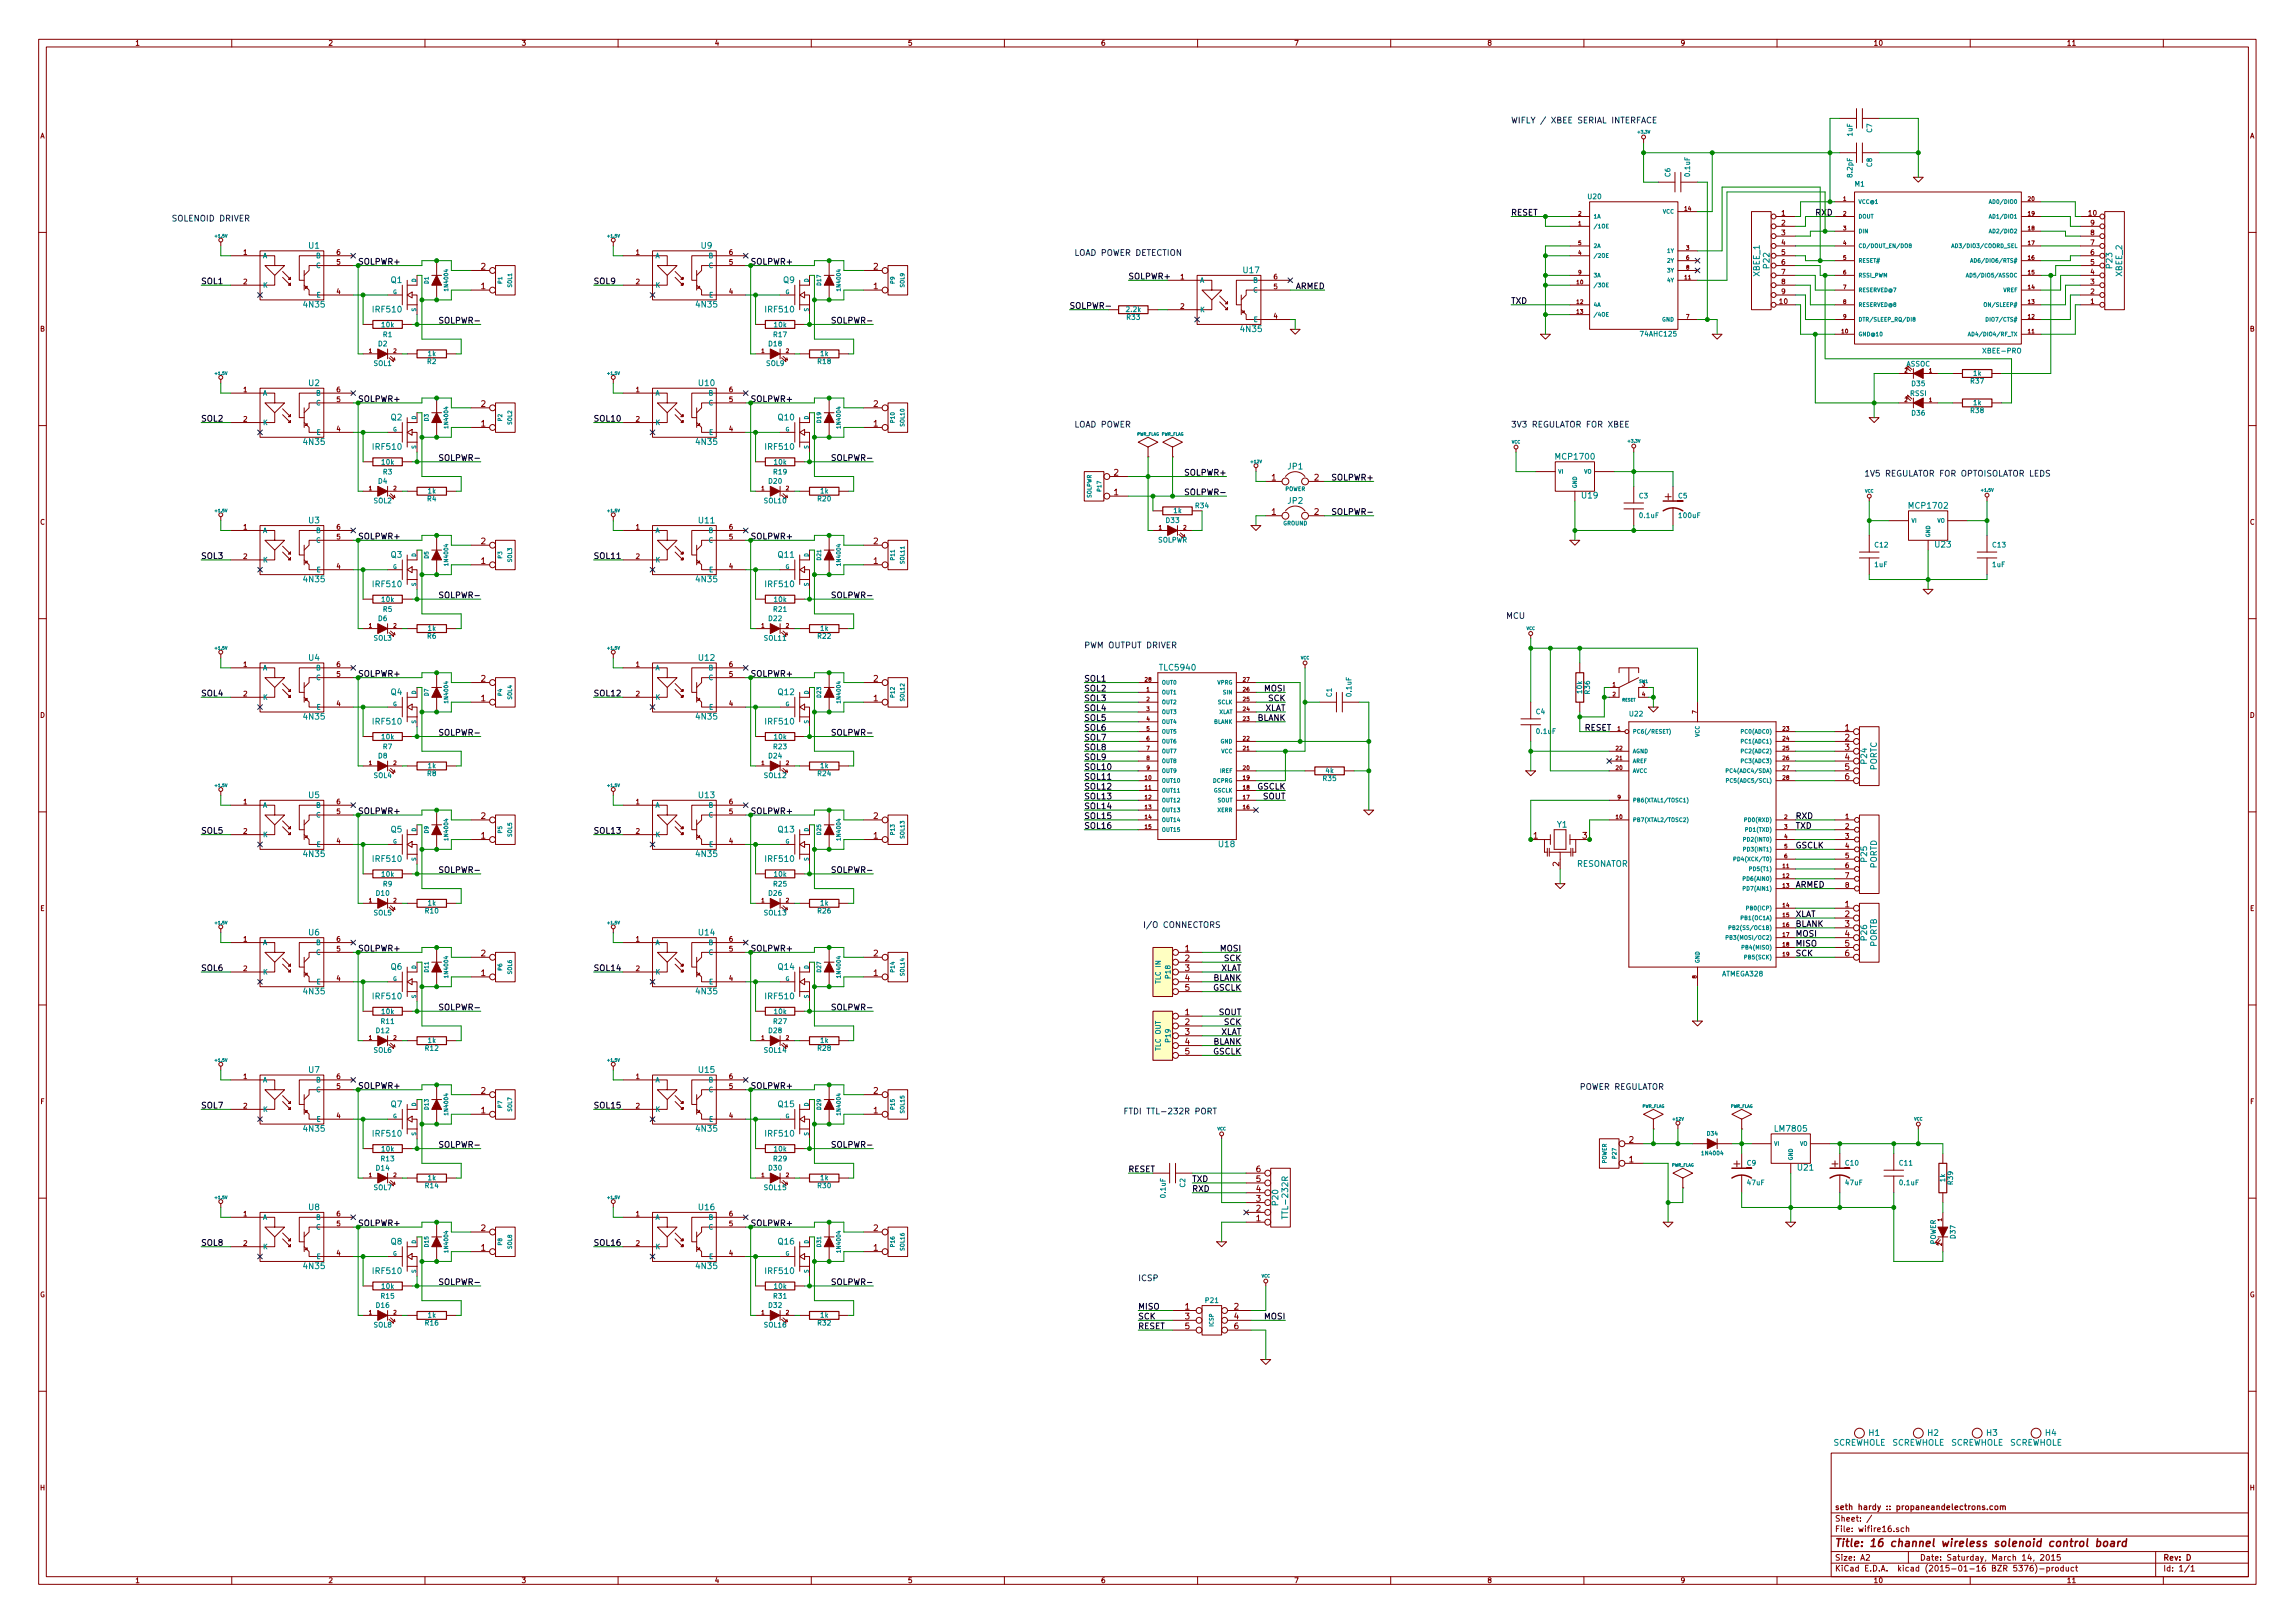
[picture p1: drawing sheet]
<svg xmlns="http://www.w3.org/2000/svg" width="594mm" height="420mm" viewBox="0 0 594 420" stroke-linecap="round" stroke-linejoin="round" font-family="sans-serif">
<defs><g id="words">
<g font-size="2.8" fill="#840000">
<text x="431" y="129.5">+</text>
<text x="448.8" y="302.2">+</text>
<text x="474.2" y="302.2">+</text>
<text x="475" y="400.4">Title: 16 channel wireless solenoid control board</text>
</g>
<g font-size="2.1" fill="#0000c2">
<text x="391.2" y="31.9">WIFLY / XBEE SERIAL INTERFACE</text>
<text x="44.4" y="57.3">SOLENOID DRIVER</text>
<text x="278.1" y="66.2">LOAD POWER DETECTION</text>
<text x="278.1" y="110.7">LOAD POWER</text>
<text x="391.2" y="110.7">3V3 REGULATOR FOR XBEE</text>
<text x="482.6" y="123.4">1V5 REGULATOR FOR OPTOISOLATOR LEDS</text>
<text x="389.9" y="160.2">MCU</text>
<text x="280.7" y="167.8">PWM OUTPUT DRIVER</text>
<text x="295.9" y="240.2">I/O CONNECTORS</text>
<text x="408.9" y="282.1">POWER REGULATOR</text>
<text x="290.8" y="288.5">FTDI TTL-232R PORT</text>
<text x="294.6" y="331.6">ICSP</text>
</g>
<g font-size="2.1">
<text x="391.2" y="55.8">RESET</text>
<text x="469.9" y="55.8">RXD</text>
<text x="52.1" y="73.6">SOL1</text>
<text x="153.7" y="73.6">SOL9</text>
<text x="292.1" y="72.3">SOLPWR+</text>
<text x="335.1" y="74.8">ARMED</text>
<text x="114.4" y="83.7">SOLPWR-</text>
<text x="216" y="83.7">SOLPWR-</text>
<text x="276.9" y="79.9">SOLPWR-</text>
<text x="391.2" y="78.7">TXD</text>
<text x="52.1" y="109.1">SOL2</text>
<text x="153.7" y="109.1">SOL10</text>
<text x="114.4" y="119.3">SOLPWR-</text>
<text x="216" y="119.3">SOLPWR-</text>
<text x="306.9" y="123.1">SOLPWR+</text>
<text x="345" y="124.4">SOLPWR+</text>
<text x="307.5" y="128.2">SOLPWR-</text>
<text x="345.6" y="133.3">SOLPWR-</text>
<text x="52.1" y="144.7">SOL3</text>
<text x="153.7" y="144.7">SOL11</text>
<text x="114.4" y="154.9">SOLPWR-</text>
<text x="216" y="154.9">SOLPWR-</text>
<text x="280.7" y="179">SOL2</text>
<text x="280.7" y="176.4">SOL1</text>
<text x="327.3" y="179">MOSI</text>
<text x="52.1" y="180.3">SOL4</text>
<text x="153.7" y="180.3">SOL12</text>
<text x="280.7" y="184.1">SOL4</text>
<text x="280.7" y="181.5">SOL3</text>
<text x="327.2" y="184.1">XLAT</text>
<text x="328.3" y="181.5">SCK</text>
<text x="114.4" y="190.4">SOLPWR-</text>
<text x="216" y="190.4">SOLPWR-</text>
<text x="280.7" y="191.7">SOL7</text>
<text x="280.7" y="189.1">SOL6</text>
<text x="280.7" y="186.6">SOL5</text>
<text x="325.3" y="186.6">BLANK</text>
<text x="410.2" y="189.1">RESET</text>
<text x="280.7" y="196.8">SOL9</text>
<text x="280.7" y="194.2">SOL8</text>
<text x="280.7" y="201.8">SOL11</text>
<text x="280.7" y="199.3">SOL10</text>
<text x="280.7" y="209.5">SOL14</text>
<text x="280.7" y="206.9">SOL13</text>
<text x="280.7" y="204.4">SOL12</text>
<text x="325.3" y="204.4">GSCLK</text>
<text x="326.8" y="206.9">SOUT</text>
<text x="52.1" y="215.8">SOL5</text>
<text x="153.7" y="215.8">SOL13</text>
<text x="280.7" y="214.5">SOL16</text>
<text x="280.7" y="212">SOL15</text>
<text x="464.8" y="214.5">TXD</text>
<text x="464.8" y="212">RXD</text>
<text x="464.8" y="219.6">GSCLK</text>
<text x="114.4" y="226">SOLPWR-</text>
<text x="216" y="226">SOLPWR-</text>
<text x="464.8" y="229.8">ARMED</text>
<text x="464.8" y="239.9">BLANK</text>
<text x="464.8" y="237.4">XLAT</text>
<text x="464.8" y="242.5">MOSI</text>
<text x="464.8" y="245">MISO</text>
<text x="52.1" y="251.4">SOL6</text>
<text x="153.7" y="251.4">SOL14</text>
<text x="315.8" y="251.4">XLAT</text>
<text x="315.9" y="246.3">MOSI</text>
<text x="316.8" y="248.8">SCK</text>
<text x="464.8" y="247.6">SCK</text>
<text x="313.9" y="253.9">BLANK</text>
<text x="313.9" y="256.5">GSCLK</text>
<text x="114.4" y="261.5">SOLPWR-</text>
<text x="216" y="261.5">SOLPWR-</text>
<text x="315.4" y="262.8">SOUT</text>
<text x="315.8" y="267.9">XLAT</text>
<text x="316.8" y="265.3">SCK</text>
<text x="313.9" y="270.4">BLANK</text>
<text x="313.9" y="273">GSCLK</text>
<text x="52.1" y="286.9">SOL7</text>
<text x="153.7" y="286.9">SOL15</text>
<text x="114.4" y="297.1">SOLPWR-</text>
<text x="216" y="297.1">SOLPWR-</text>
<text x="292.1" y="303.4">RESET</text>
<text x="308.6" y="306">TXD</text>
<text x="308.6" y="308.5">RXD</text>
<text x="52.1" y="322.5">SOL8</text>
<text x="153.7" y="322.5">SOL16</text>
<text x="114.4" y="332.7">SOLPWR-</text>
<text x="216" y="332.7">SOLPWR-</text>
<text x="294.6" y="341.5">SCK</text>
<text x="294.6" y="339">MISO</text>
<text x="327.3" y="341.5">MOSI</text>
<text x="294.6" y="344.1">RESET</text>
</g>
<g font-size="2.1" fill="#008484">
<text x="79.9" y="64.4">U1</text>
<text x="181.5" y="64.4">U9</text>
<text x="321.9" y="70.7">U17</text>
<text x="455.5" y="71.5" transform="rotate(-90 455.5 71.5)">XBEE_1</text>
<text x="458" y="69.4" transform="rotate(-90 458 69.4)">P22</text>
<text x="546.8" y="69.4" transform="rotate(-90 546.8 69.4)">P23</text>
<text x="549.3" y="71.5" transform="rotate(-90 549.3 71.5)">XBEE_2</text>
<text x="101.2" y="73.2">Q1</text>
<text x="202.8" y="73.2">Q9</text>
<text x="78.7" y="79.6">4N35</text>
<text x="96.7" y="80.9">IRF510</text>
<text x="180.3" y="79.6">4N35</text>
<text x="198.3" y="80.9">IRF510</text>
<text x="321.3" y="85.9">4N35</text>
<text x="79.9" y="99.9">U2</text>
<text x="180.9" y="99.9">U10</text>
<text x="101.2" y="108.8">Q2</text>
<text x="201.5" y="108.8">Q10</text>
<text x="78.7" y="115.2">4N35</text>
<text x="96.7" y="116.4">IRF510</text>
<text x="180.3" y="115.2">4N35</text>
<text x="198.3" y="116.4">IRF510</text>
<text x="402.9" y="119">MCP1700</text>
<text x="333.4" y="121.5">JP1</text>
<text x="333.4" y="130.4">JP2</text>
<text x="409.5" y="129">U19</text>
<text x="494.4" y="131.7">MCP1702</text>
<text x="79.9" y="135.5">U3</text>
<text x="180.9" y="135.5">U11</text>
<text x="501" y="141.7">U23</text>
<text x="101.2" y="144.4">Q3</text>
<text x="201.5" y="144.4">Q11</text>
<text x="78.7" y="150.7">4N35</text>
<text x="96.7" y="152">IRF510</text>
<text x="180.3" y="150.7">4N35</text>
<text x="198.3" y="152">IRF510</text>
<text x="79.9" y="171">U4</text>
<text x="180.9" y="171">U12</text>
<text x="300.4" y="173.6">TLC5940</text>
<text x="101.2" y="179.9">Q4</text>
<text x="201.5" y="179.9">Q12</text>
<text x="78.7" y="186.3">4N35</text>
<text x="96.7" y="187.5">IRF510</text>
<text x="180.3" y="186.3">4N35</text>
<text x="198.3" y="187.5">IRF510</text>
<text x="483.3" y="197.6" transform="rotate(-90 483.3 197.6)">P24</text>
<text x="485.8" y="199.4" transform="rotate(-90 485.8 199.4)">PORTC</text>
<text x="79.9" y="206.6">U5</text>
<text x="180.9" y="206.6">U13</text>
<text x="101.2" y="215.5">Q5</text>
<text x="201.5" y="215.5">Q13</text>
<text x="403.1" y="214.2">Y1</text>
<text x="78.7" y="221.8">4N35</text>
<text x="180.3" y="221.8">4N35</text>
<text x="315.6" y="219.3">U18</text>
<text x="96.7" y="223.1">IRF510</text>
<text x="198.3" y="223.1">IRF510</text>
<text x="408" y="224.4">RESONATOR</text>
<text x="483.3" y="223" transform="rotate(-90 483.3 223)">P25</text>
<text x="485.8" y="224.8" transform="rotate(-90 485.8 224.8)">PORTD</text>
<text x="79.9" y="242.2">U6</text>
<text x="180.9" y="242.2">U14</text>
<text x="483.3" y="243.3" transform="rotate(-90 483.3 243.3)">P26</text>
<text x="485.8" y="245.2" transform="rotate(-90 485.8 245.2)">PORTB</text>
<text x="101.2" y="251">Q6</text>
<text x="201.5" y="251">Q14</text>
<text x="78.7" y="257.4">4N35</text>
<text x="180.3" y="257.4">4N35</text>
<text x="96.7" y="258.7">IRF510</text>
<text x="198.3" y="258.7">IRF510</text>
<text x="79.9" y="277.7">U7</text>
<text x="180.9" y="277.7">U15</text>
<text x="101.2" y="286.6">Q7</text>
<text x="201.5" y="286.6">Q15</text>
<text x="78.7" y="293">4N35</text>
<text x="180.3" y="293">4N35</text>
<text x="459.7" y="293">LM7805</text>
<text x="96.7" y="294.2">IRF510</text>
<text x="198.3" y="294.2">IRF510</text>
<text x="465.4" y="303">U21</text>
<text x="330.9" y="311.9" transform="rotate(-90 330.9 311.9)">P20</text>
<text x="79.9" y="313.3">U8</text>
<text x="180.9" y="313.3">U16</text>
<text x="333.4" y="314.9" transform="rotate(-90 333.4 314.9)">TTL-232R</text>
<text x="101.2" y="322.2">Q8</text>
<text x="201.5" y="322.2">Q16</text>
<text x="78.7" y="328.5">4N35</text>
<text x="96.7" y="329.8">IRF510</text>
<text x="180.3" y="328.5">4N35</text>
<text x="198.3" y="329.8">IRF510</text>
<text x="483.8" y="371.7">H1</text>
<text x="499" y="371.7">H2</text>
<text x="514.3" y="371.7">H3</text>
<text x="529.5" y="371.7">H4</text>
<text x="474.4" y="374.2">SCREWHOLE</text>
<text x="489.7" y="374.2">SCREWHOLE</text>
<text x="504.9" y="374.2">SCREWHOLE</text>
<text x="520.2" y="374.2">SCREWHOLE</text>
</g>
<g font-size="2.1" fill="#008400">
<text x="92.7" y="68.5">SOLPWR+</text>
<text x="194.3" y="68.5">SOLPWR+</text>
<text x="92.7" y="104.1">SOLPWR+</text>
<text x="194.3" y="104.1">SOLPWR+</text>
<text x="92.7" y="139.6">SOLPWR+</text>
<text x="194.3" y="139.6">SOLPWR+</text>
<text x="92.7" y="175.2">SOLPWR+</text>
<text x="194.3" y="175.2">SOLPWR+</text>
<text x="92.7" y="210.7">SOLPWR+</text>
<text x="194.3" y="210.7">SOLPWR+</text>
<text x="92.7" y="246.3">SOLPWR+</text>
<text x="194.3" y="246.3">SOLPWR+</text>
<text x="92.7" y="281.9">SOLPWR+</text>
<text x="194.3" y="281.9">SOLPWR+</text>
<text x="92.7" y="317.4">SOLPWR+</text>
<text x="194.3" y="317.4">SOLPWR+</text>
</g>
<g font-size="2.1" fill="#840000">
<text x="124.5" y="69.8">2</text>
<text x="226.1" y="69.8">2</text>
<text x="124.5" y="74.8">1</text>
<text x="226.1" y="74.8">1</text>
<text x="124.5" y="105.3">2</text>
<text x="226.1" y="105.3">2</text>
<text x="124.5" y="110.4">1</text>
<text x="226.1" y="110.4">1</text>
<text x="288.3" y="123.1">2</text>
<text x="329.2" y="124.4">1</text>
<text x="340.2" y="124.4">2</text>
<text x="288.3" y="128.2">1</text>
<text x="329.2" y="133.3">1</text>
<text x="340.2" y="133.3">2</text>
<text x="124.5" y="140.9">2</text>
<text x="226.1" y="140.9">2</text>
<text x="124.5" y="146">1</text>
<text x="226.1" y="146">1</text>
<text x="124.5" y="176.4">2</text>
<text x="226.1" y="176.4">2</text>
<text x="124.5" y="181.5">1</text>
<text x="226.1" y="181.5">1</text>
<text x="477.6" y="189.1">1</text>
<text x="477.6" y="191.7">2</text>
<text x="477.6" y="194.2">3</text>
<text x="477.6" y="196.8">4</text>
<text x="477.6" y="199.3">5</text>
<text x="477.6" y="201.8">6</text>
<text x="124.5" y="212">2</text>
<text x="226.1" y="212">2</text>
<text x="124.5" y="217.1">1</text>
<text x="226.1" y="217.1">1</text>
<text x="396.9" y="217.1">1</text>
<text x="409.6" y="217.1">3</text>
<text x="403.6" y="224.3" transform="rotate(-90 403.6 224.3)">2</text>
<text x="477.6" y="234.9">1</text>
<text x="477.6" y="237.4">2</text>
<text x="477.6" y="239.9">3</text>
<text x="477.6" y="242.5">4</text>
<text x="477.6" y="245">5</text>
<text x="124.5" y="247.6">2</text>
<text x="226.1" y="247.6">2</text>
<text x="306.8" y="246.3">1</text>
<text x="306.8" y="248.8">2</text>
<text x="306.8" y="251.4">3</text>
<text x="477.6" y="247.6">6</text>
<text x="124.5" y="252.6">1</text>
<text x="226.1" y="252.6">1</text>
<text x="306.8" y="253.9">4</text>
<text x="306.8" y="256.5">5</text>
<text x="306.8" y="262.8">1</text>
<text x="306.8" y="265.3">2</text>
<text x="306.8" y="267.9">3</text>
<text x="306.8" y="270.4">4</text>
<text x="306.8" y="273">5</text>
<text x="124.5" y="283.1">2</text>
<text x="226.1" y="283.1">2</text>
<text x="124.5" y="288.2">1</text>
<text x="226.1" y="288.2">1</text>
<text x="421.7" y="295.8">2</text>
<text x="325.2" y="306">5</text>
<text x="325.2" y="303.4">6</text>
<text x="421.7" y="300.9">1</text>
<text x="325.2" y="311.1">3</text>
<text x="325.2" y="308.5">4</text>
<text x="325.2" y="316.1">1</text>
<text x="325.2" y="313.6">2</text>
<text x="124.5" y="323.8">1</text>
<text x="124.5" y="318.7">2</text>
<text x="226.1" y="323.8">1</text>
<text x="226.1" y="318.7">2</text>
<text x="306.8" y="339">1</text>
<text x="306.8" y="341.5">3</text>
<text x="319.5" y="339">2</text>
<text x="319.5" y="341.5">4</text>
<text x="306.8" y="344.1">5</text>
<text x="319.5" y="344.1">6</text>
<text x="475" y="393.9">Sheet: /</text>
<text x="475" y="390.9">seth hardy :: propaneandelectrons.com</text>
<text x="475" y="396.6">File: wifire16.sch</text>
<text x="475" y="406.8">KiCad E.D.A. kicad (2015-01-16 BZR 5376)-product</text>
<text x="475" y="404">Size: A2</text>
<text x="497" y="404">Date: Saturday, March 14, 2015</text>
<text x="560" y="404">Rev: D</text>
<text x="560" y="406.8">Id: 1/1</text>
</g>
<g font-size="1.8" fill="#840000">
<text x="35" y="11.8">1</text>
<text x="85" y="11.8">2</text>
<text x="135" y="11.8">3</text>
<text x="185" y="11.8">4</text>
<text x="235" y="11.8">5</text>
<text x="285" y="11.8">6</text>
<text x="335" y="11.8">7</text>
<text x="385" y="11.8">8</text>
<text x="435" y="11.8">9</text>
<text x="485" y="11.8">10</text>
<text x="535" y="11.8">11</text>
<text x="10.4" y="35.8">A</text>
<text x="582.4" y="35.8">A</text>
<text x="461.2" y="55.8">1</text>
<text x="461.2" y="58.3">2</text>
<text x="540.7" y="55.8">10</text>
<text x="541.2" y="58.3">9</text>
<text x="63" y="66">1</text>
<text x="87.1" y="66">6</text>
<text x="164.6" y="66">1</text>
<text x="188.7" y="66">6</text>
<text x="461.2" y="60.9">3</text>
<text x="461.2" y="63.4">4</text>
<text x="461.2" y="66">5</text>
<text x="541.2" y="66">6</text>
<text x="541.2" y="63.4">7</text>
<text x="541.2" y="60.9">8</text>
<text x="87.1" y="68.5">5</text>
<text x="188.7" y="68.5">5</text>
<text x="461.2" y="68.5">6</text>
<text x="461.2" y="71">7</text>
<text x="541.2" y="71">4</text>
<text x="541.2" y="68.5">5</text>
<text x="63" y="73.6">2</text>
<text x="87.1" y="76.1">4</text>
<text x="164.6" y="73.6">2</text>
<text x="188.7" y="76.1">4</text>
<text x="305.6" y="72.3">1</text>
<text x="329.7" y="74.8">5</text>
<text x="329.7" y="72.3">6</text>
<text x="461.2" y="73.6">8</text>
<text x="461.2" y="76.1">9</text>
<text x="541.2" y="76.1">2</text>
<text x="541.2" y="73.6">3</text>
<text x="305.6" y="79.9">2</text>
<text x="329.7" y="82.5">4</text>
<text x="460.7" y="78.7">10</text>
<text x="541.2" y="78.7">1</text>
<text x="10.4" y="85.8">B</text>
<text x="582.4" y="85.8">B</text>
<text x="63" y="101.5">1</text>
<text x="87.1" y="101.5">6</text>
<text x="164.6" y="101.5">1</text>
<text x="188.7" y="101.5">6</text>
<text x="87.1" y="104.1">5</text>
<text x="188.7" y="104.1">5</text>
<text x="63" y="109.1">2</text>
<text x="87.1" y="111.7">4</text>
<text x="164.6" y="109.1">2</text>
<text x="188.7" y="111.7">4</text>
<text x="10.4" y="135.8">C</text>
<text x="63" y="137.1">1</text>
<text x="87.1" y="137.1">6</text>
<text x="164.6" y="137.1">1</text>
<text x="188.7" y="137.1">6</text>
<text x="582.4" y="135.8">C</text>
<text x="87.1" y="139.6">5</text>
<text x="188.7" y="139.6">5</text>
<text x="63" y="144.7">2</text>
<text x="87.1" y="147.2">4</text>
<text x="164.6" y="144.7">2</text>
<text x="188.7" y="147.2">4</text>
<text x="63" y="172.6">1</text>
<text x="87.1" y="172.6">6</text>
<text x="164.6" y="172.6">1</text>
<text x="188.7" y="172.6">6</text>
<text x="87.1" y="175.2">5</text>
<text x="188.7" y="175.2">5</text>
<text x="10.4" y="185.8">D</text>
<text x="63" y="180.3">2</text>
<text x="87.1" y="182.8">4</text>
<text x="164.6" y="180.3">2</text>
<text x="188.7" y="182.8">4</text>
<text x="582.4" y="185.8">D</text>
<text x="63" y="208.2">1</text>
<text x="87.1" y="208.2">6</text>
<text x="164.6" y="208.2">1</text>
<text x="188.7" y="208.2">6</text>
<text x="63" y="215.8">2</text>
<text x="87.1" y="210.7">5</text>
<text x="164.6" y="215.8">2</text>
<text x="188.7" y="210.7">5</text>
<text x="477.7" y="212">1</text>
<text x="477.7" y="214.5">2</text>
<text x="87.1" y="218.4">4</text>
<text x="188.7" y="218.4">4</text>
<text x="477.7" y="217.1">3</text>
<text x="477.7" y="219.6">4</text>
<text x="477.7" y="222.2">5</text>
<text x="477.7" y="224.7">6</text>
<text x="477.7" y="227.2">7</text>
<text x="477.7" y="229.8">8</text>
<text x="10.4" y="235.8">E</text>
<text x="582.4" y="235.8">E</text>
<text x="63" y="243.8">1</text>
<text x="87.1" y="243.8">6</text>
<text x="164.6" y="243.8">1</text>
<text x="188.7" y="243.8">6</text>
<text x="63" y="251.4">2</text>
<text x="87.1" y="246.3">5</text>
<text x="164.6" y="251.4">2</text>
<text x="188.7" y="246.3">5</text>
<text x="87.1" y="253.9">4</text>
<text x="188.7" y="253.9">4</text>
<text x="63" y="279.3">1</text>
<text x="87.1" y="281.9">5</text>
<text x="87.1" y="279.3">6</text>
<text x="164.6" y="279.3">1</text>
<text x="188.7" y="281.9">5</text>
<text x="188.7" y="279.3">6</text>
<text x="10.5" y="285.8">F</text>
<text x="63" y="286.9">2</text>
<text x="164.6" y="286.9">2</text>
<text x="582.5" y="285.8">F</text>
<text x="87.1" y="289.5">4</text>
<text x="188.7" y="289.5">4</text>
<text x="63" y="314.9">1</text>
<text x="87.1" y="317.4">5</text>
<text x="87.1" y="314.9">6</text>
<text x="164.6" y="314.9">1</text>
<text x="188.7" y="317.4">5</text>
<text x="188.7" y="314.9">6</text>
<text x="63" y="322.5">2</text>
<text x="164.6" y="322.5">2</text>
<text x="87.1" y="325">4</text>
<text x="188.7" y="325">4</text>
<text x="10.3" y="335.8">G</text>
<text x="582.3" y="335.8">G</text>
<text x="10.4" y="385.8">H</text>
<text x="582.4" y="385.8">H</text>
<text x="35" y="409.8">1</text>
<text x="85" y="409.8">2</text>
<text x="135" y="409.8">3</text>
<text x="185" y="409.8">4</text>
<text x="235" y="409.8">5</text>
<text x="285" y="409.8">6</text>
<text x="335" y="409.8">7</text>
<text x="385" y="409.8">8</text>
<text x="435" y="409.8">9</text>
<text x="485" y="409.8">10</text>
<text x="535" y="409.8">11</text>
</g>
<g font-size="1.8" fill="#008484">
<text x="479.5" y="35.2" transform="rotate(-90 479.5 35.2)">1uF</text>
<text x="484.6" y="34.3" transform="rotate(-90 484.6 34.3)">C7</text>
<text x="432.4" y="45.8" transform="rotate(-90 432.4 45.8)">C6</text>
<text x="437.4" y="45.6" transform="rotate(-90 437.4 45.6)">0.1uF</text>
<text x="479.5" y="45.8" transform="rotate(-90 479.5 45.8)">8.2pF</text>
<text x="484.6" y="43.2" transform="rotate(-90 484.6 43.2)">C8</text>
<text x="411.1" y="51.5">U20</text>
<text x="480.2" y="48.3">M1</text>
<text x="68.1" y="66.8">A</text>
<text x="81.8" y="69.4">C</text>
<text x="81.8" y="66.8">B</text>
<text x="169.7" y="66.8">A</text>
<text x="183.4" y="69.4">C</text>
<text x="183.4" y="66.8">B</text>
<text x="68.1" y="74.5">K</text>
<text x="81.9" y="77">E</text>
<text x="169.7" y="74.5">K</text>
<text x="183.5" y="77">E</text>
<text x="310.6" y="73.2">A</text>
<text x="324.4" y="75.7">C</text>
<text x="324.4" y="73.2">B</text>
<text x="291.6" y="80.7">2.2k</text>
<text x="291.7" y="82.8">R33</text>
<text x="310.6" y="80.8">K</text>
<text x="324.5" y="83.4">E</text>
<text x="97.9" y="89.6">D2</text>
<text x="98.9" y="84.7">10k</text>
<text x="99.2" y="87.2">R1</text>
<text x="199" y="89.6">D18</text>
<text x="200.3" y="87.2">R17</text>
<text x="200.5" y="84.7">10k</text>
<text x="424.9" y="87.1">74AHC125</text>
<text x="96.7" y="94.7">SOL1</text>
<text x="110.6" y="94.2">R2</text>
<text x="110.8" y="92.2">1k</text>
<text x="198.3" y="94.7">SOL9</text>
<text x="211.7" y="94.2">R18</text>
<text x="212.4" y="92.2">1k</text>
<text x="493.4" y="94.9">ASSOC</text>
<text x="513.6" y="91.5">XBEE-PRO</text>
<text x="494.9" y="99.9">D35</text>
<text x="510.2" y="99.3">R37</text>
<text x="510.8" y="97.2">1k</text>
<text x="68.1" y="102.4">A</text>
<text x="81.8" y="104.9">C</text>
<text x="81.8" y="102.4">B</text>
<text x="169.7" y="102.4">A</text>
<text x="183.4" y="104.9">C</text>
<text x="183.4" y="102.4">B</text>
<text x="494.5" y="102.5">RSSI</text>
<text x="494.9" y="107.6">D36</text>
<text x="510.2" y="106.9">R38</text>
<text x="510.8" y="104.9">1k</text>
<text x="68.1" y="110">K</text>
<text x="81.9" y="112.6">E</text>
<text x="169.7" y="110">K</text>
<text x="183.5" y="112.6">E</text>
<text x="97.9" y="125.2">D4</text>
<text x="98.9" y="120.3">10k</text>
<text x="99.2" y="122.8">R3</text>
<text x="199" y="125.2">D20</text>
<text x="200.3" y="122.8">R19</text>
<text x="200.5" y="120.3">10k</text>
<text x="96.7" y="130.3">SOL2</text>
<text x="110.6" y="129.8">R4</text>
<text x="110.8" y="127.7">1k</text>
<text x="197.9" y="130.3">SOL10</text>
<text x="211.7" y="129.8">R20</text>
<text x="212.4" y="127.7">1k</text>
<text x="309.5" y="131.5">R34</text>
<text x="424.3" y="129">C3</text>
<text x="434.5" y="129">C5</text>
<text x="68.1" y="138">A</text>
<text x="81.8" y="138">B</text>
<text x="169.7" y="138">A</text>
<text x="183.4" y="138">B</text>
<text x="301.9" y="135.3">D33</text>
<text x="303.8" y="132.8">1k</text>
<text x="424.5" y="134.1">0.1uF</text>
<text x="434.7" y="134.1">100uF</text>
<text x="81.8" y="140.5">C</text>
<text x="183.4" y="140.5">C</text>
<text x="299.6" y="140.4">SOLPWR</text>
<text x="485.4" y="141.7">C12</text>
<text x="515.8" y="141.7">C13</text>
<text x="68.1" y="145.6">K</text>
<text x="81.9" y="148.1">E</text>
<text x="169.7" y="145.6">K</text>
<text x="183.5" y="148.1">E</text>
<text x="485.3" y="146.8">1uF</text>
<text x="515.8" y="146.8">1uF</text>
<text x="98.9" y="155.8">10k</text>
<text x="200.5" y="155.8">10k</text>
<text x="97.9" y="160.7">D6</text>
<text x="99.2" y="158.4">R5</text>
<text x="199" y="160.7">D22</text>
<text x="200.3" y="158.4">R21</text>
<text x="96.7" y="165.8">SOL3</text>
<text x="110.6" y="165.3">R6</text>
<text x="110.8" y="163.3">1k</text>
<text x="197.9" y="165.8">SOL11</text>
<text x="211.7" y="165.3">R22</text>
<text x="212.4" y="163.3">1k</text>
<text x="68.1" y="173.5">A</text>
<text x="81.8" y="173.5">B</text>
<text x="169.7" y="173.5">A</text>
<text x="183.4" y="173.5">B</text>
<text x="81.8" y="176.1">C</text>
<text x="183.4" y="176.1">C</text>
<text x="409.5" y="179.4" transform="rotate(-90 409.5 179.4)">10k</text>
<text x="411.5" y="179.6" transform="rotate(-90 411.5 179.6)">R36</text>
<text x="68.1" y="181.1">K</text>
<text x="81.9" y="183.7">E</text>
<text x="169.7" y="181.1">K</text>
<text x="183.5" y="183.7">E</text>
<text x="344.7" y="180.4" transform="rotate(-90 344.7 180.4)">C1</text>
<text x="349.8" y="180.2" transform="rotate(-90 349.8 180.2)">0.1uF</text>
<text x="397.6" y="184.9">C4</text>
<text x="421.9" y="185.4">U22</text>
<text x="98.9" y="191.4">10k</text>
<text x="200.5" y="191.4">10k</text>
<text x="397.8" y="190">0.1uF</text>
<text x="97.9" y="196.3">D8</text>
<text x="99.2" y="193.9">R7</text>
<text x="199" y="196.3">D24</text>
<text x="200.3" y="193.9">R23</text>
<text x="96.7" y="201.4">SOL4</text>
<text x="110.6" y="200.9">R8</text>
<text x="110.8" y="198.8">1k</text>
<text x="197.9" y="201.4">SOL12</text>
<text x="211.7" y="200.9">R24</text>
<text x="212.4" y="198.8">1k</text>
<text x="342.5" y="202.2">R35</text>
<text x="343.2" y="200.1">4k</text>
<text x="68.1" y="209.1">A</text>
<text x="81.8" y="209.1">B</text>
<text x="169.7" y="209.1">A</text>
<text x="183.4" y="209.1">B</text>
<text x="81.8" y="211.6">C</text>
<text x="183.4" y="211.6">C</text>
<text x="68.1" y="216.7">K</text>
<text x="81.9" y="219.2">E</text>
<text x="169.7" y="216.7">K</text>
<text x="183.5" y="219.2">E</text>
<text x="98.9" y="226.9">10k</text>
<text x="200.5" y="226.9">10k</text>
<text x="97.4" y="231.9">D10</text>
<text x="99.2" y="229.5">R9</text>
<text x="199" y="231.9">D26</text>
<text x="200.3" y="229.5">R25</text>
<text x="96.7" y="236.9">SOL5</text>
<text x="110.1" y="236.4">R10</text>
<text x="110.8" y="234.4">1k</text>
<text x="197.9" y="236.9">SOL13</text>
<text x="211.7" y="236.4">R26</text>
<text x="212.4" y="234.4">1k</text>
<text x="68.1" y="244.6">A</text>
<text x="81.8" y="244.6">B</text>
<text x="169.7" y="244.6">A</text>
<text x="183.4" y="244.6">B</text>
<text x="81.8" y="247.2">C</text>
<text x="183.4" y="247.2">C</text>
<text x="68.1" y="252.3">K</text>
<text x="81.9" y="254.8">E</text>
<text x="169.7" y="252.3">K</text>
<text x="183.5" y="254.8">E</text>
<text x="300.4" y="254.5" transform="rotate(-90 300.4 254.5)">TLC IN</text>
<text x="303" y="253.2" transform="rotate(-90 303 253.2)">P18</text>
<text x="445.8" y="252.7">ATMEGA328</text>
<text x="98.9" y="262.5">10k</text>
<text x="200.5" y="262.5">10k</text>
<text x="97.4" y="267.4">D12</text>
<text x="98.7" y="265">R11</text>
<text x="110.8" y="270">1k</text>
<text x="199" y="267.4">D28</text>
<text x="200.3" y="265">R27</text>
<text x="212.4" y="270">1k</text>
<text x="303" y="269.7" transform="rotate(-90 303 269.7)">P19</text>
<text x="96.7" y="272.5">SOL6</text>
<text x="110.1" y="272">R12</text>
<text x="197.9" y="272.5">SOL14</text>
<text x="211.7" y="272">R28</text>
<text x="300.4" y="272" transform="rotate(-90 300.4 272)">TLC OUT</text>
<text x="68.1" y="280.2">A</text>
<text x="81.8" y="280.2">B</text>
<text x="169.7" y="280.2">A</text>
<text x="183.4" y="280.2">B</text>
<text x="68.1" y="287.8">K</text>
<text x="81.8" y="282.7">C</text>
<text x="169.7" y="287.8">K</text>
<text x="183.4" y="282.7">C</text>
<text x="81.9" y="290.4">E</text>
<text x="183.5" y="290.4">E</text>
<text x="98.9" y="298.1">10k</text>
<text x="200.5" y="298.1">10k</text>
<text x="97.4" y="303">D14</text>
<text x="98.7" y="300.6">R13</text>
<text x="110.8" y="305.5">1k</text>
<text x="199" y="303">D30</text>
<text x="200.3" y="300.6">R29</text>
<text x="212.4" y="305.5">1k</text>
<text x="452.2" y="301.7">C9</text>
<text x="477.7" y="301.7">C10</text>
<text x="491.7" y="301.7">C11</text>
<text x="503.5" y="305.9" transform="rotate(-90 503.5 305.9)">1k</text>
<text x="96.7" y="308.1">SOL7</text>
<text x="110.1" y="307.6">R14</text>
<text x="197.9" y="308.1">SOL15</text>
<text x="211.7" y="307.6">R30</text>
<text x="301.7" y="309.9" transform="rotate(-90 301.7 309.9)">0.1uF</text>
<text x="306.8" y="307.3" transform="rotate(-90 306.8 307.3)">C2</text>
<text x="452.4" y="306.8">47uF</text>
<text x="477.8" y="306.8">47uF</text>
<text x="491.8" y="306.8">0.1uF</text>
<text x="505.5" y="306.6" transform="rotate(-90 505.5 306.6)">R39</text>
<text x="68.1" y="315.8">A</text>
<text x="81.8" y="315.8">B</text>
<text x="169.7" y="315.8">A</text>
<text x="183.4" y="315.8">B</text>
<text x="68.1" y="323.4">K</text>
<text x="81.8" y="318.3">C</text>
<text x="169.7" y="323.4">K</text>
<text x="183.4" y="318.3">C</text>
<text x="501.1" y="322.3" transform="rotate(-90 501.1 322.3)">POWER</text>
<text x="506.2" y="320.6" transform="rotate(-90 506.2 320.6)">D37</text>
<text x="81.9" y="325.9">E</text>
<text x="183.5" y="325.9">E</text>
<text x="98.9" y="333.6">10k</text>
<text x="200.5" y="333.6">10k</text>
<text x="97.4" y="338.5">D16</text>
<text x="98.7" y="336.2">R15</text>
<text x="110.8" y="341.1">1k</text>
<text x="199" y="338.5">D32</text>
<text x="200.3" y="336.2">R31</text>
<text x="212.4" y="341.1">1k</text>
<text x="312.1" y="337.3">P21</text>
<text x="96.7" y="343.6">SOL8</text>
<text x="110.1" y="343.1">R16</text>
<text x="197.9" y="343.6">SOL16</text>
<text x="211.7" y="343.1">R32</text>
</g>
<g font-size="1.4" fill="#840000">
<text x="477.1" y="52">1</text>
<text x="525" y="52">20</text>
<text x="408.6" y="58.3">1</text>
<text x="408.6" y="55.8">2</text>
<text x="436.1" y="54.5">14</text>
<text x="477.1" y="55.8">2</text>
<text x="477.1" y="59.6">3</text>
<text x="525" y="59.6">18</text>
<text x="525" y="55.8">19</text>
<text x="408.6" y="66">4</text>
<text x="408.6" y="63.4">5</text>
<text x="436.5" y="64.7">3</text>
<text x="477.1" y="63.4">4</text>
<text x="525" y="63.4">17</text>
<text x="408.6" y="71">9</text>
<text x="436.5" y="67.2">6</text>
<text x="436.5" y="69.8">8</text>
<text x="477.1" y="67.2">5</text>
<text x="477.1" y="71">6</text>
<text x="525" y="71">15</text>
<text x="525" y="67.2">16</text>
<text x="408.2" y="73.6">10</text>
<text x="436.1" y="72.3">11</text>
<text x="477.1" y="74.8">7</text>
<text x="525" y="74.8">14</text>
<text x="408.2" y="78.7">12</text>
<text x="408.2" y="81.2">13</text>
<text x="436.5" y="82.5">7</text>
<text x="477.1" y="78.7">8</text>
<text x="477.1" y="82.5">9</text>
<text x="525" y="82.5">12</text>
<text x="525" y="78.7">13</text>
<text x="476.7" y="86.3">10</text>
<text x="525" y="86.3">11</text>
<text x="95.5" y="91.4">1</text>
<text x="101.9" y="91.4">2</text>
<text x="197.1" y="91.4">1</text>
<text x="203.5" y="91.4">2</text>
<text x="493" y="96.4">2</text>
<text x="499.4" y="96.4">1</text>
<text x="493" y="104.1">2</text>
<text x="499.4" y="104.1">1</text>
<text x="95.5" y="126.9">1</text>
<text x="101.9" y="126.9">2</text>
<text x="197.1" y="126.9">1</text>
<text x="203.5" y="126.9">2</text>
<text x="300" y="137.1">1</text>
<text x="306.3" y="137.1">2</text>
<text x="95.5" y="162.5">1</text>
<text x="101.9" y="162.5">2</text>
<text x="197.1" y="162.5">1</text>
<text x="203.5" y="162.5">2</text>
<text x="296.4" y="176.4">28</text>
<text x="296.8" y="179">1</text>
<text x="321.8" y="179">26</text>
<text x="321.8" y="176.4">27</text>
<text x="417.4" y="177.7">1</text>
<text x="425.1" y="177.7">3</text>
<text x="296.8" y="181.5">2</text>
<text x="296.8" y="184.1">3</text>
<text x="321.8" y="184.1">24</text>
<text x="321.8" y="181.5">25</text>
<text x="417.4" y="180.3">2</text>
<text x="425.1" y="180.3">4</text>
<text x="439.2" y="184.7" transform="rotate(-90 439.2 184.7)">7</text>
<text x="296.8" y="186.6">4</text>
<text x="296.8" y="189.1">5</text>
<text x="296.8" y="191.7">6</text>
<text x="321.8" y="191.7">22</text>
<text x="321.8" y="186.6">23</text>
<text x="418.7" y="189.1">1</text>
<text x="461.5" y="189.1">23</text>
<text x="461.5" y="191.7">24</text>
<text x="296.8" y="194.2">7</text>
<text x="296.8" y="196.8">8</text>
<text x="321.8" y="194.2">21</text>
<text x="418.3" y="196.8">21</text>
<text x="418.3" y="194.2">22</text>
<text x="461.5" y="194.2">25</text>
<text x="461.5" y="196.8">26</text>
<text x="95.5" y="198">1</text>
<text x="101.9" y="198">2</text>
<text x="197.1" y="198">1</text>
<text x="203.5" y="198">2</text>
<text x="296.4" y="201.8">10</text>
<text x="296.8" y="199.3">9</text>
<text x="321.8" y="199.3">20</text>
<text x="321.8" y="201.8">19</text>
<text x="418.3" y="199.3">20</text>
<text x="461.5" y="199.3">27</text>
<text x="461.5" y="201.8">28</text>
<text x="296.4" y="204.4">11</text>
<text x="296.4" y="206.9">12</text>
<text x="296.4" y="209.5">13</text>
<text x="321.8" y="209.5">16</text>
<text x="321.8" y="206.9">17</text>
<text x="321.8" y="204.4">18</text>
<text x="418.7" y="206.9">9</text>
<text x="296.4" y="212">14</text>
<text x="296.4" y="214.5">15</text>
<text x="418.3" y="212">10</text>
<text x="461.9" y="212">2</text>
<text x="461.9" y="214.5">3</text>
<text x="461.9" y="217.1">4</text>
<text x="461.9" y="219.6">5</text>
<text x="461.5" y="224.7">11</text>
<text x="461.5" y="227.2">12</text>
<text x="461.9" y="222.2">6</text>
<text x="95.5" y="233.6">1</text>
<text x="101.9" y="233.6">2</text>
<text x="197.1" y="233.6">1</text>
<text x="203.5" y="233.6">2</text>
<text x="461.5" y="229.8">13</text>
<text x="461.5" y="234.9">14</text>
<text x="461.5" y="237.4">15</text>
<text x="461.5" y="239.9">16</text>
<text x="461.5" y="242.5">17</text>
<text x="461.5" y="245">18</text>
<text x="461.5" y="247.6">19</text>
<text x="439.2" y="253.3" transform="rotate(-90 439.2 253.3)">8</text>
<text x="95.5" y="269.2">1</text>
<text x="101.9" y="269.2">2</text>
<text x="197.1" y="269.2">1</text>
<text x="203.5" y="269.2">2</text>
<text x="95.5" y="304.7">1</text>
<text x="101.9" y="304.7">2</text>
<text x="197.1" y="304.7">1</text>
<text x="203.5" y="304.7">2</text>
<text x="502.7" y="316.1" transform="rotate(-90 502.7 316.1)">1</text>
<text x="502.7" y="322.5" transform="rotate(-90 502.7 322.5)">2</text>
<text x="95.5" y="340.3">1</text>
<text x="101.9" y="340.3">2</text>
<text x="197.1" y="340.3">1</text>
<text x="203.5" y="340.3">2</text>
</g>
<g font-size="1.4" fill="#008484">
<text x="481.1" y="52.7">VCC@1</text>
<text x="515.7" y="52.7">AD0/DIO0</text>
<text x="412.5" y="59.1">/1OE</text>
<text x="412.5" y="56.6">1A</text>
<text x="430.3" y="55.3">VCC</text>
<text x="481.1" y="56.6">DOUT</text>
<text x="515.7" y="56.6">AD1/DIO1</text>
<text x="412.5" y="64.2">2A</text>
<text x="431.6" y="65.4">1Y</text>
<text x="481.1" y="60.4">DIN</text>
<text x="481.1" y="64.2">CD/DOUT_EN/DO8</text>
<text x="506.5" y="64.2">AD3/DIO3/COORD_SEL</text>
<text x="515.7" y="60.4">AD2/DIO2</text>
<text x="412.5" y="66.7">/2OE</text>
<text x="412.5" y="71.8">3A</text>
<text x="431.6" y="68">2Y</text>
<text x="431.6" y="70.5">3Y</text>
<text x="481.1" y="68">RESET#</text>
<text x="481.1" y="71.8">RSSI_PWM</text>
<text x="510.3" y="71.8">AD5/DIO5/ASSOC</text>
<text x="511.7" y="68">AD6/DIO6/RTS#</text>
<text x="101.7" y="76.1">G</text>
<text x="107.7" y="73.1" transform="rotate(-90 107.7 73.1)">D</text>
<text x="110.9" y="73.4" transform="rotate(-90 110.9 73.4)">D1</text>
<text x="116" y="75" transform="rotate(-90 116 75)">1N4004</text>
<text x="130" y="73.4" transform="rotate(-90 130 73.4)">P1</text>
<text x="132.5" y="74.4" transform="rotate(-90 132.5 74.4)">SOL1</text>
<text x="203.3" y="76.1">G</text>
<text x="209.3" y="73.1" transform="rotate(-90 209.3 73.1)">D</text>
<text x="212.5" y="73.9" transform="rotate(-90 212.5 73.9)">D17</text>
<text x="217.6" y="75" transform="rotate(-90 217.6 75)">1N4004</text>
<text x="231.6" y="73.4" transform="rotate(-90 231.6 73.4)">P9</text>
<text x="234.1" y="74.4" transform="rotate(-90 234.1 74.4)">SOL9</text>
<text x="412.5" y="74.3">/3OE</text>
<text x="431.6" y="73.1">4Y</text>
<text x="481.1" y="75.6">RESERVED@7</text>
<text x="518.4" y="75.6">VREF</text>
<text x="107.7" y="80.6" transform="rotate(-90 107.7 80.6)">S</text>
<text x="209.3" y="80.6" transform="rotate(-90 209.3 80.6)">S</text>
<text x="412.5" y="79.4">4A</text>
<text x="412.5" y="82">/4OE</text>
<text x="430.2" y="83.2">GND</text>
<text x="481.1" y="79.4">RESERVED@8</text>
<text x="481.1" y="83.2">DTR/SLEEP_RQ/DI8</text>
<text x="514.3" y="79.4">ON/SLEEP#</text>
<text x="514.9" y="83.2">DIO7/CTS#</text>
<text x="481.1" y="87">GND@10</text>
<text x="510.8" y="87">AD4/DIO4/RF_TX</text>
<text x="101.7" y="111.7">G</text>
<text x="107.7" y="108.6" transform="rotate(-90 107.7 108.6)">D</text>
<text x="110.9" y="109" transform="rotate(-90 110.9 109)">D3</text>
<text x="116" y="110.6" transform="rotate(-90 116 110.6)">1N4004</text>
<text x="130" y="109" transform="rotate(-90 130 109)">P2</text>
<text x="132.5" y="110" transform="rotate(-90 132.5 110)">SOL2</text>
<text x="203.3" y="111.7">G</text>
<text x="209.3" y="108.6" transform="rotate(-90 209.3 108.6)">D</text>
<text x="212.5" y="109.4" transform="rotate(-90 212.5 109.4)">D19</text>
<text x="217.6" y="110.6" transform="rotate(-90 217.6 110.6)">1N4004</text>
<text x="231.6" y="109.4" transform="rotate(-90 231.6 109.4)">P10</text>
<text x="234.1" y="110.4" transform="rotate(-90 234.1 110.4)">SOL10</text>
<text x="107.7" y="116.2" transform="rotate(-90 107.7 116.2)">S</text>
<text x="209.3" y="116.2" transform="rotate(-90 209.3 116.2)">S</text>
<text x="403.4" y="122.6">VI</text>
<text x="409.9" y="122.6">VO</text>
<text x="282.5" y="129" transform="rotate(-90 282.5 129)">SOLPWR</text>
<text x="285.1" y="127.1" transform="rotate(-90 285.1 127.1)">P17</text>
<text x="332.6" y="127.1">POWER</text>
<text x="408.2" y="126.4" transform="rotate(-90 408.2 126.4)">GND</text>
<text x="332.1" y="136">GROUND</text>
<text x="494.8" y="135.3">VI</text>
<text x="501.4" y="135.3">VO</text>
<text x="499.6" y="139.1" transform="rotate(-90 499.6 139.1)">GND</text>
<text x="101.7" y="147.2">G</text>
<text x="107.7" y="144.2" transform="rotate(-90 107.7 144.2)">D</text>
<text x="110.9" y="144.6" transform="rotate(-90 110.9 144.6)">D5</text>
<text x="116" y="146.1" transform="rotate(-90 116 146.1)">1N4004</text>
<text x="130" y="144.5" transform="rotate(-90 130 144.5)">P3</text>
<text x="132.5" y="145.5" transform="rotate(-90 132.5 145.5)">SOL3</text>
<text x="203.3" y="147.2">G</text>
<text x="209.3" y="144.2" transform="rotate(-90 209.3 144.2)">D</text>
<text x="212.5" y="145" transform="rotate(-90 212.5 145)">D21</text>
<text x="217.6" y="146.1" transform="rotate(-90 217.6 146.1)">1N4004</text>
<text x="231.6" y="144.9" transform="rotate(-90 231.6 144.9)">P11</text>
<text x="234.1" y="145.9" transform="rotate(-90 234.1 145.9)">SOL11</text>
<text x="107.7" y="151.8" transform="rotate(-90 107.7 151.8)">S</text>
<text x="209.3" y="151.8" transform="rotate(-90 209.3 151.8)">S</text>
<text x="107.7" y="179.7" transform="rotate(-90 107.7 179.7)">D</text>
<text x="209.3" y="179.7" transform="rotate(-90 209.3 179.7)">D</text>
<text x="300.7" y="179.7">OUT1</text>
<text x="300.7" y="177.2">OUT0</text>
<text x="315" y="177.2">VPRG</text>
<text x="316.7" y="179.7">SIN</text>
<text x="101.7" y="182.8">G</text>
<text x="110.9" y="180.1" transform="rotate(-90 110.9 180.1)">D7</text>
<text x="116" y="181.7" transform="rotate(-90 116 181.7)">1N4004</text>
<text x="130" y="180.1" transform="rotate(-90 130 180.1)">P4</text>
<text x="132.5" y="181.1" transform="rotate(-90 132.5 181.1)">SOL4</text>
<text x="203.3" y="182.8">G</text>
<text x="212.5" y="180.5" transform="rotate(-90 212.5 180.5)">D23</text>
<text x="217.6" y="181.7" transform="rotate(-90 217.6 181.7)">1N4004</text>
<text x="231.6" y="180.5" transform="rotate(-90 231.6 180.5)">P12</text>
<text x="234.1" y="181.5" transform="rotate(-90 234.1 181.5)">SOL12</text>
<text x="300.7" y="182.3">OUT2</text>
<text x="300.7" y="184.8">OUT3</text>
<text x="315.2" y="182.3">SCLK</text>
<text x="315.3" y="184.8">XLAT</text>
<text x="107.7" y="187.3" transform="rotate(-90 107.7 187.3)">S</text>
<text x="209.3" y="187.3" transform="rotate(-90 209.3 187.3)">S</text>
<text x="300.7" y="187.4">OUT4</text>
<text x="300.7" y="189.9">OUT5</text>
<text x="314.1" y="187.4">BLANK</text>
<text x="422.7" y="189.9">PC6(/RESET)</text>
<text x="439.9" y="190.9" transform="rotate(-90 439.9 190.9)">VCC</text>
<text x="451.2" y="189.9">PC0(ADC0)</text>
<text x="300.7" y="192.4">OUT6</text>
<text x="300.7" y="195">OUT7</text>
<text x="300.7" y="197.5">OUT8</text>
<text x="315.9" y="192.4">GND</text>
<text x="316" y="195">VCC</text>
<text x="422.7" y="197.5">AREF</text>
<text x="422.7" y="195">AGND</text>
<text x="451.2" y="192.4">PC1(ADC1)</text>
<text x="451.2" y="195">PC2(ADC2)</text>
<text x="451.2" y="197.5">PC3(ADC3)</text>
<text x="300.7" y="200.1">OUT9</text>
<text x="300.7" y="202.6">OUT10</text>
<text x="313.9" y="202.6">DCPRG</text>
<text x="315.8" y="200.1">IREF</text>
<text x="422.7" y="200.1">AVCC</text>
<text x="447.8" y="200.1">PC4(ADC4/SDA)</text>
<text x="448" y="202.6">PC5(ADC5/SCL)</text>
<text x="300.7" y="205.1">OUT11</text>
<text x="300.7" y="207.7">OUT12</text>
<text x="314.1" y="205.1">GSCLK</text>
<text x="315.1" y="207.7">SOUT</text>
<text x="422.7" y="207.7">PB6(XTAL1/TOSC1)</text>
<text x="107.7" y="215.3" transform="rotate(-90 107.7 215.3)">D</text>
<text x="110.9" y="215.7" transform="rotate(-90 110.9 215.7)">D9</text>
<text x="130" y="215.7" transform="rotate(-90 130 215.7)">P5</text>
<text x="209.3" y="215.3" transform="rotate(-90 209.3 215.3)">D</text>
<text x="300.7" y="210.2">OUT13</text>
<text x="300.7" y="212.8">OUT14</text>
<text x="300.7" y="215.3">OUT15</text>
<text x="315.1" y="210.2">XERR</text>
<text x="422.7" y="212.8">PB7(XTAL2/TOSC2)</text>
<text x="452" y="212.8">PD0(RXD)</text>
<text x="452.2" y="215.3">PD1(TXD)</text>
<text x="101.7" y="218.4">G</text>
<text x="116" y="217.3" transform="rotate(-90 116 217.3)">1N4004</text>
<text x="132.5" y="216.7" transform="rotate(-90 132.5 216.7)">SOL5</text>
<text x="203.3" y="218.4">G</text>
<text x="212.5" y="216.1" transform="rotate(-90 212.5 216.1)">D25</text>
<text x="217.6" y="217.3" transform="rotate(-90 217.6 217.3)">1N4004</text>
<text x="231.6" y="216" transform="rotate(-90 231.6 216)">P13</text>
<text x="234.1" y="217" transform="rotate(-90 234.1 217)">SOL13</text>
<text x="452" y="217.8">PD2(INT0)</text>
<text x="452" y="220.4">PD3(INT1)</text>
<text x="107.7" y="222.9" transform="rotate(-90 107.7 222.9)">S</text>
<text x="209.3" y="222.9" transform="rotate(-90 209.3 222.9)">S</text>
<text x="450" y="222.9">PD4(XCK/T0)</text>
<text x="453.4" y="225.5">PD5(T1)</text>
<text x="451.8" y="228">PD6(AIN0)</text>
<text x="451.8" y="230.5">PD7(AIN1)</text>
<text x="451.1" y="238.2">PB1(OC1A)</text>
<text x="452.7" y="235.6">PB0(ICP)</text>
<text x="448.1" y="243.2">PB3(MOSI/OC2)</text>
<text x="448.8" y="240.7">PB2(SS/OC1B)</text>
<text x="451.4" y="245.8">PB4(MISO)</text>
<text x="107.7" y="250.9" transform="rotate(-90 107.7 250.9)">D</text>
<text x="110.9" y="251.7" transform="rotate(-90 110.9 251.7)">D11</text>
<text x="130" y="251.2" transform="rotate(-90 130 251.2)">P6</text>
<text x="209.3" y="250.9" transform="rotate(-90 209.3 250.9)">D</text>
<text x="212.5" y="251.7" transform="rotate(-90 212.5 251.7)">D27</text>
<text x="231.6" y="251.6" transform="rotate(-90 231.6 251.6)">P14</text>
<text x="439.9" y="249.3" transform="rotate(-90 439.9 249.3)">GND</text>
<text x="452" y="248.3">PB5(SCK)</text>
<text x="101.7" y="253.9">G</text>
<text x="116" y="252.8" transform="rotate(-90 116 252.8)">1N4004</text>
<text x="132.5" y="252.2" transform="rotate(-90 132.5 252.2)">SOL6</text>
<text x="203.3" y="253.9">G</text>
<text x="217.6" y="252.8" transform="rotate(-90 217.6 252.8)">1N4004</text>
<text x="234.1" y="252.6" transform="rotate(-90 234.1 252.6)">SOL14</text>
<text x="107.7" y="258.4" transform="rotate(-90 107.7 258.4)">S</text>
<text x="209.3" y="258.4" transform="rotate(-90 209.3 258.4)">S</text>
<text x="107.7" y="286.4" transform="rotate(-90 107.7 286.4)">D</text>
<text x="110.9" y="287.2" transform="rotate(-90 110.9 287.2)">D13</text>
<text x="130" y="286.8" transform="rotate(-90 130 286.8)">P7</text>
<text x="132.5" y="287.8" transform="rotate(-90 132.5 287.8)">SOL7</text>
<text x="209.3" y="286.4" transform="rotate(-90 209.3 286.4)">D</text>
<text x="212.5" y="287.2" transform="rotate(-90 212.5 287.2)">D29</text>
<text x="231.6" y="287.2" transform="rotate(-90 231.6 287.2)">P15</text>
<text x="101.7" y="289.5">G</text>
<text x="107.7" y="294" transform="rotate(-90 107.7 294)">S</text>
<text x="116" y="288.4" transform="rotate(-90 116 288.4)">1N4004</text>
<text x="203.3" y="289.5">G</text>
<text x="209.3" y="294" transform="rotate(-90 209.3 294)">S</text>
<text x="217.6" y="288.4" transform="rotate(-90 217.6 288.4)">1N4004</text>
<text x="234.1" y="288.2" transform="rotate(-90 234.1 288.2)">SOL15</text>
<text x="441.9" y="294">D34</text>
<text x="418.4" y="299.9" transform="rotate(-90 418.4 299.9)">P27</text>
<text x="440.8" y="299.1">1N4004</text>
<text x="459.2" y="296.6">VI</text>
<text x="465.8" y="296.6">VO</text>
<text x="415.9" y="301.3" transform="rotate(-90 415.9 301.3)">POWER</text>
<text x="464.1" y="300.4" transform="rotate(-90 464.1 300.4)">GND</text>
<text x="107.7" y="322" transform="rotate(-90 107.7 322)">D</text>
<text x="110.9" y="322.8" transform="rotate(-90 110.9 322.8)">D15</text>
<text x="116" y="323.9" transform="rotate(-90 116 323.9)">1N4004</text>
<text x="130" y="322.3" transform="rotate(-90 130 322.3)">P8</text>
<text x="132.5" y="323.3" transform="rotate(-90 132.5 323.3)">SOL8</text>
<text x="209.3" y="322" transform="rotate(-90 209.3 322)">D</text>
<text x="212.5" y="322.8" transform="rotate(-90 212.5 322.8)">D31</text>
<text x="217.6" y="323.9" transform="rotate(-90 217.6 323.9)">1N4004</text>
<text x="231.6" y="322.7" transform="rotate(-90 231.6 322.7)">P16</text>
<text x="234.1" y="323.7" transform="rotate(-90 234.1 323.7)">SOL16</text>
<text x="101.7" y="325">G</text>
<text x="107.7" y="329.6" transform="rotate(-90 107.7 329.6)">S</text>
<text x="203.3" y="325">G</text>
<text x="209.3" y="329.6" transform="rotate(-90 209.3 329.6)">S</text>
<text x="314.1" y="343.4" transform="rotate(-90 314.1 343.4)">ICSP</text>
</g>
<g font-size="1.1" fill="#008484">
<text x="424.1" y="34.5">+3.3V</text>
<text x="55.8" y="61.5">+1.5V</text>
<text x="157.4" y="61.5">+1.5V</text>
<text x="55.8" y="97">+1.5V</text>
<text x="157.4" y="97">+1.5V</text>
<text x="294.2" y="112.8">PWR_FLAG PWR_FLAG</text>
<text x="323.9" y="119.9">+12V</text>
<text x="391.3" y="114.8">VCC</text>
<text x="421.5" y="114.5">+3.3V</text>
<text x="482.8" y="127.5">VCC</text>
<text x="513" y="127.2">+1.5V</text>
<text x="55.8" y="132.6">+1.5V</text>
<text x="157.4" y="132.6">+1.5V</text>
<text x="395.1" y="163.1">VCC</text>
<text x="55.8" y="168.1">+1.5V</text>
<text x="157.4" y="168.1">+1.5V</text>
<text x="336.7" y="170.7">VCC</text>
<text x="424.3" y="176.8">SW1</text>
<text x="419.9" y="181.6">RESET</text>
<text x="55.8" y="203.7">+1.5V</text>
<text x="157.4" y="203.7">+1.5V</text>
<text x="55.8" y="239.3">+1.5V</text>
<text x="157.4" y="239.3">+1.5V</text>
<text x="55.8" y="274.8">+1.5V</text>
<text x="157.4" y="274.8">+1.5V</text>
<text x="425" y="286.8">PWR_FLAG</text>
<text x="447.9" y="286.8">PWR_FLAG</text>
<text x="315.1" y="292.6">VCC</text>
<text x="433.1" y="290.1">+12V</text>
<text x="495.5" y="290.1">VCC</text>
<text x="432.6" y="302">PWR_FLAG</text>
<text x="55.8" y="310.4">+1.5V</text>
<text x="157.4" y="310.4">+1.5V</text>
<text x="326.5" y="330.7">VCC</text>
</g>
</g></defs>
<g fill="none" stroke="#840000" stroke-width=".26">
<path d="M10 10.2h574v400h-574zM12 12.2h570v396h-570zM60 10.2v2M110 10.2v2M160 10.2v2M210 10.2v2M260 10.2v2M310 10.2v2M360 10.2v2M410 10.2v2M460 10.2v2M510 10.2v2"/>
<path d="M560 10.2v2M425.4 36v1M476.2 39.5h4.4M476.2 30.6h4.4M480.6 28.1v5.1M480.6 37v5.1M482.1 28.1v5.1M482.1 37v5.1M482.1 39.5h4.3M482.1 30.6h4.3M406.4 56h5.1M406.4 58.6h5.1"/>
<path d="M411.5 52.2h22.8v33.1h-22.8zM429.3 47.2h4.3M433.6 44.6v5.1M434.3 54.8h5.1M435.1 44.6v5.1M435.1 47.2h4.3M453.4 54.8h5.1v25.4h-5.1zM459.7 56h5.1M459.7 58.6h5.1M475 52.2h5.1M475 56h5.1M475 59.9h5.1"/>
<path d="M480.1 49.7h43.1v39.4h-43.1zM495.3 45.9h2.5l-1.2 1.3zM523.2 52.2h5.1M523.2 56h5.1M523.2 59.9h5.1M538.5 56h5.1M538.5 58.6h5.1M544.8 54.8h5.1v25.4h-5.1zM10 60.2h2M57.1 62.7v1M59.7 66.2h11.4v2.5h-2.5l2.5 2.6 2.6-2.6h-2.6M67.3 64.9h16.5v12.7h-16.5z"/>
<path d="M71.1 71.3v2.5h-11.4M73.2 70.3l2 2v-.5v.5h-.5l.5-.5M73.2 71.8l2 2v-.5v.5h-.5l.5-.5M78.7 70v5.1M78.7 73.8l1.3 1.3v1.3h11.4M79 74.6l.5-.5v.5zM91.4 68.7h-11.4v1.3l-1.3 1.3M91.4 66.2h-13.9v6.4h1.2M100.3 76.4h3.8M104.1 73.8v5.1M105.4 76.4l1.3-.8v1.5zM105.4 72.6v7.6"/>
<path d="M105.4 78.9h2.5M106.7 76.4h1.2v2.5M107.9 71.3v2.5h-2.5M107.9 78.9v2.5M111.8 71.3h2.5M113 67.5v3.8M113 73.8v3.8M121.9 75.1h4.8M121.9 70h4.8M128.3 68.7h5v7.7h-5zM158.7 62.7v1M161.3 66.2h11.4v2.5h-2.5l2.5 2.6 2.6-2.6h-2.6"/>
<path d="M168.9 64.9h16.5v12.7h-16.5zM172.7 71.3v2.5h-11.4M174.8 70.3l2 2v-.5v.5h-.5l.5-.5M174.8 71.8l2 2v-.5v.5h-.5l.5-.5M180.3 70v5.1M180.3 73.8l1.3 1.3v1.3h11.4M180.6 74.6l.5-.5v.5zM193 68.7h-11.4v1.3l-1.3 1.3M193 66.2h-13.9v6.4h1.2M201.9 76.4h3.8M205.7 73.8v5.1M207 76.4l1.3-.8v1.5z"/>
<path d="M207 72.6v7.6M207 78.9h2.5M208.3 76.4h1.2v2.5M209.5 71.3v2.5h-2.5M209.5 78.9v2.5M213.4 71.3h2.5M214.6 67.5v3.8M214.6 73.8v3.8M223.5 75.1h4.8M223.5 70h4.8M229.9 68.7h5v7.7h-5zM302.3 72.6h11.4v2.5h-2.6l2.6 2.5 2.5-2.5h-2.5"/>
<path d="M309.9 71.3h16.5v12.7h-16.5zM313.7 77.6v2.6h-11.4M315.7 76.6l2.1 2.1v-.6v.6h-.6l.6-.6M315.7 78.1l2.1 2.1v-.5v.5h-.6l.6-.5M321.3 76.4v5M334 75.1h-11.4v1.3l-1.3 1.2M334 72.6h-14v6.3h1.3M406.4 66.2h5.1M406.4 73.8h5.1M406.4 71.3h5.1M406.4 78.9h5.1M406.4 63.7h5.1"/>
<path d="M434.3 72.6h5.1M434.3 70h5.1M434.3 67.5h5.1M434.3 64.9h5.1M459.7 66.2h5.1M459.7 73.8h5.1M459.7 76.4h5.1M459.7 68.7h5.1M459.7 71.3h5.1M459.7 78.9h5.1M459.7 63.7h5.1M459.7 61.1h5.1"/>
<path d="M475 75.1h5.1M475 71.3h5.1M475 78.9h5.1M475 63.7h5.1M475 67.5h5.1M523.2 75.1h5.1M523.2 71.3h5.1M523.2 78.9h5.1M523.2 63.7h5.1M523.2 67.5h5.1M538.5 66.2h5.1M538.5 73.8h5.1"/>
<path d="M538.5 76.4h5.1M538.5 68.7h5.1M538.5 71.3h5.1M538.5 78.9h5.1M538.5 63.7h5.1M538.5 61.1h5.1M582 60.2h2M57.1 98.2v1M94 84h2.5M94 91.6h3.8M100.3 90.3v2.6M100.3 91.6h3.8"/>
<path d="M100.7 92.6l1.2 1-.2-.6M101.1 92.2l1.1 1.1-.1-.7M104.1 84h2.6M105.4 91.6h2.5M115.6 91.6h2.5M158.7 98.2v1M195.6 84h2.5M195.6 91.6h3.8M201.9 90.3v2.6M201.9 91.6h3.8M202.3 92.6l1.2 1-.2-.6M202.7 92.2l1.1 1.1-.1-.7"/>
<path d="M205.7 84h2.6M207 91.6h2.5M217.2 91.6h2.5M287 80.2h2.6M297.2 80.2h2.5M321.3 80.2l1.3 1.2v1.3h11.4M321.6 80.9l.5-.5v.5zM334 85.3h2.5l-1.2 1.2zM398.8 86.5h2.5l-1.3 1.3zM406.4 81.4h5.1M434.3 82.7h5.1M443.2 86.5h2.6l-1.3 1.3z"/>
<path d="M475 82.7h5.1M475 86.5h5.1M491.5 96.7h3.8M493.5 95.7l-.1-.7 1.1 1.1M493.9 95.3l-.1-.6 1.1 1M495.3 95.4v2.6M497.8 96.7h3.8M505.5 96.7h2.5M515.6 96.7h2.6M523.2 82.7h5.1M523.2 86.5h5.1M10 110.2h2"/>
<path d="M59.7 101.8h11.4v2.5h-2.5l2.5 2.5 2.6-2.5h-2.6M67.3 100.5h16.5v12.7h-16.5zM71.1 106.8v2.6h-11.4M73.2 105.8l2 2.1v-.5v.5h-.5l.5-.5M73.2 107.4l2 2v-.5v.5h-.5l.5-.5M78.7 105.6v5.1M78.7 109.4l1.3 1.3v1.2h11.4M79 110.2l.5-.6v.6zM91.4 104.3h-11.4v1.3l-1.3 1.2M91.4 101.8h-13.9v6.3h1.2M94 119.5h2.5M100.3 111.9h3.8"/>
<path d="M104.1 109.4v5.1M104.1 119.5h2.6M105.4 111.9l1.3-.7v1.5zM105.4 108.1v7.6M105.4 114.5h2.5M106.7 111.9h1.2v2.6M107.9 106.8v2.6h-2.5M107.9 114.5v2.5M111.8 106.8h2.5M113 103v3.8M113 109.4v3.8M121.9 110.7h4.8"/>
<path d="M121.9 105.6h4.8M128.3 104.3h5v7.6h-5zM161.3 101.8h11.4v2.5h-2.5l2.5 2.5 2.6-2.5h-2.6M168.9 100.5h16.5v12.7h-16.5zM172.7 106.8v2.6h-11.4M174.8 105.8l2 2.1v-.5v.5h-.5l.5-.5M174.8 107.4l2 2v-.5v.5h-.5l.5-.5M180.3 105.6v5.1M180.3 109.4l1.3 1.3v1.2h11.4M180.6 110.2l.5-.6v.6zM193 104.3h-11.4v1.3l-1.3 1.2M193 101.8h-13.9v6.3h1.2"/>
<path d="M195.6 119.5h2.5M201.9 111.9h3.8M205.7 109.4v5.1M205.7 119.5h2.6M207 111.9l1.3-.7v1.5zM207 108.1v7.6M207 114.5h2.5M208.3 111.9h1.2v2.6M209.5 106.8v2.6h-2.5M209.5 114.5v2.5M213.4 106.8h2.5M214.6 103v3.8"/>
<path d="M214.6 109.4v3.8M223.5 110.7h4.8M223.5 105.6h4.8M229.9 104.3h5v7.6h-5zM294.6 114.5l2.6-1.3 2.5 1.3-2.5 1.2zM297.2 118.3h.1M297.2 115.7v2.6M301 114.5l2.5-1.3 2.6 1.3-2.6 1.2zM303.5 118.3h.1M303.5 115.7v2.6M392.4 116.2v.8M402.6 119.5h10.1v7.7h-10.1z"/>
<path d="M422.9 116v1M483.9 108.1h2.5l-1.3 1.3zM491.5 104.3h3.8M493.5 103.3l-.1-.6 1.1 1M493.9 102.9l-.1-.6 1.1 1M495.3 103v2.6M497.8 104.3h3.8M505.5 104.3h2.5M515.6 104.3h2.6M582 110.2h2M57.1 133.8v1M59.7 137.3h11.4v2.6h-2.5l2.5 2.5 2.6-2.5h-2.6"/>
<path d="M67.3 136.1h16.5v12.7h-16.5zM91.4 139.9h-11.4v1.2l-1.3 1.3M91.4 137.3h-13.9v6.4h1.2M94 127.2h3.8M100.3 125.9v2.5M100.3 127.2h3.8M100.7 128.2l1.2 1-.2-.6M101.1 127.8l1.1 1-.1-.6M105.4 127.2h2.5M113 138.6v3.8M115.6 127.2h2.5M128.3 139.9h5v7.6h-5z"/>
<path d="M158.7 133.8v1M161.3 137.3h11.4v2.6h-2.5l2.5 2.5 2.6-2.5h-2.6M168.9 136.1h16.5v12.7h-16.5zM193 139.9h-11.4v1.2l-1.3 1.3M193 137.3h-13.9v6.4h1.2M195.6 127.2h3.8M201.9 125.9v2.5M201.9 127.2h3.8M202.3 128.2l1.2 1-.2-.6M202.7 127.8l1.1 1-.1-.6M207 127.2h2.5M214.6 138.6v3.8"/>
<path d="M217.2 127.2h2.5M229.9 139.9h5v7.6h-5zM280.7 122.1h5v7.6h-5zM287.3 128.4h4.8M287.3 123.4h4.8M298.4 137.3h3.9M298.4 132.2h2.6M304.8 137.3h3.8M304.8 136.1v2.5M305.2 138.3l1.1 1.1-.1-.7M305.6 138l1.1 1-.1-.7M308.6 132.2h2.5"/>
<path d="M323.8 136.1h2.6l-1.3 1.2zM325.1 121.1v1M327.7 133.5h4.2M327.7 124.6h4.2M332.8 132.2a3.2 3.2 0 0 1 5 0M332.8 123.4a3.2 3.2 0 0 1 5 0M338.7 133.5h4.2M338.7 124.6h4.2M397.5 122.1h5.1M406.4 139.9h2.5l-1.2 1.2zM407.7 127.2v2.5M412.7 122.1h5.1"/>
<path d="M420.4 131.7h5M420.4 130.2h5M422.9 125.9v4.3M422.9 131.7v4.4M433.1 125.9v3.8M433.1 131.5v4.6M483.9 128.9v.8M483.9 138.6v4.3M488.9 134.8h5.1M494 132.2h10.2v7.7h-10.2zM499.1 139.9v2.5M504.2 134.8h5.1"/>
<path d="M514.3 128.7v1M514.3 138.6v4.3M71.1 142.4v2.5h-11.4M73.2 141.4l2 2v-.5v.5h-.5l.5-.5M73.2 142.9l2 2v-.5v.5h-.5l.5-.5M78.7 141.1v5.1M78.7 144.9l1.3 1.3v1.3h11.4M79 145.7l.5-.5v.5zM94 155.1h2.5M100.3 147.5h3.8M104.1 155.1h2.6M104.1 144.9v5.1"/>
<path d="M105.4 147.5l1.3-.8v1.6zM105.4 150h2.5M105.4 143.7v7.6M106.7 147.5h1.2v2.5M107.9 142.4v2.5h-2.5M107.9 150v2.6M111.8 142.4h2.5M113 144.9v3.9M121.9 146.2h4.8M121.9 141.1h4.8M172.7 142.4v2.5h-11.4M174.8 141.4l2 2v-.5v.5h-.5l.5-.5"/>
<path d="M174.8 142.9l2 2v-.5v.5h-.5l.5-.5M180.3 141.1v5.1M180.3 144.9l1.3 1.3v1.3h11.4M180.6 145.7l.5-.5v.5zM195.6 155.1h2.5M201.9 147.5h3.8M205.7 144.9v5.1M205.7 155.1h2.6M207 147.5l1.3-.8v1.6zM207 143.7v7.6M207 150h2.5M208.3 147.5h1.2v2.5"/>
<path d="M209.5 142.4v2.5h-2.5M209.5 150v2.6M213.4 142.4h2.5M214.6 144.9v3.9M223.5 146.2h4.8M223.5 141.1h4.8M481.3 144.4h5.1M481.3 142.9h5.1M483.9 144.4v4.4M497.8 152.6h2.6l-1.3 1.2zM511.8 144.4h5.1M511.8 142.9h5.1"/>
<path d="M514.3 144.4v4.4M10 160.2h2M57.1 169.3v1M59.7 172.9h11.4v2.5h-2.5l2.5 2.6 2.6-2.6h-2.6M67.3 171.6h16.5v12.7h-16.5zM71.1 178v2.5h-11.4M73.2 177l2 2v-.5v.5h-.5l.5-.5M73.2 178.5l2 2v-.5v.5h-.5l.5-.5M78.7 176.7v5.1M91.4 175.4h-11.4v1.3l-1.3 1.3M91.4 172.9h-13.9v6.3h1.2M94 162.7h3.8"/>
<path d="M100.3 162.7h3.8M100.3 161.5v2.5M100.7 163.7l1.2 1.1-.2-.7M101.1 163.4l1.1 1-.1-.7M105.4 162.7h2.5M105.4 179.2v7.7M107.9 178v2.5h-2.5M111.8 178h2.5M113 174.2v3.8M115.6 162.7h2.5M121.9 176.7h4.8M128.3 175.4h5v7.6h-5z"/>
<path d="M158.7 169.3v1M161.3 172.9h11.4v2.5h-2.5l2.5 2.6 2.6-2.6h-2.6M168.9 171.6h16.5v12.7h-16.5zM172.7 178v2.5h-11.4M174.8 177l2 2v-.5v.5h-.5l.5-.5M174.8 178.5l2 2v-.5v.5h-.5l.5-.5M180.3 176.7v5.1M193 175.4h-11.4v1.3l-1.3 1.3M193 172.9h-13.9v6.3h1.2M195.6 162.7h3.8M201.9 161.5v2.5M201.9 162.7h3.8"/>
<path d="M202.3 163.7l1.2 1.1-.2-.7M202.7 163.4l1.1 1-.1-.7M207 179.2v7.7M207 162.7h2.5M209.5 178v2.5h-2.5M213.4 178h2.5M214.6 174.2v3.8M217.2 162.7h2.5M223.5 176.7h4.8M229.9 175.4h5v7.6h-5zM294.6 179.2h5.1M294.6 176.7h5.1"/>
<path d="M299.7 174.2h20.3v43.1h-20.3zM320 179.2h5.1M320 176.7h5.1M337.8 172.1v.8M345.9 179.2v5.1M347.5 179.2v5.1M396.2 164.5v.8M408.9 171.6v2.6M416.6 178h2.5M419.1 174.2v-1.3h5.1v1.3M419.1 178v2.5h-2.5M421.6 172.9v3.8"/>
<path d="M424.2 175.4l-5.1 2.6M426.7 178h-2.5v2.5h2.5M582 160.2h2M78.7 180.5l1.3 1.3v1.2h11.4M79 181.3l.5-.5v.5zM94 190.7h2.5M94 198.3h3.8M100.3 183h3.8M100.3 197v2.6M100.3 198.3h3.8M100.7 199.3l1.2 1-.2-.6M101.1 198.9l1.1 1-.1-.6"/>
<path d="M104.1 180.5v5.1M104.1 190.7h2.6M105.4 183l1.3-.7v1.5zM105.4 185.6h2.5M105.4 198.3h2.5M106.7 183h1.2v2.6M107.9 185.6v2.5M113 180.5v3.8M115.6 198.3h2.5M121.9 181.8h4.8M180.3 180.5l1.3 1.3v1.2h11.4M180.6 181.3l.5-.5v.5z"/>
<path d="M195.6 190.7h2.5M195.6 198.3h3.8M201.9 183h3.8M201.9 197v2.6M201.9 198.3h3.8M202.3 199.3l1.2 1-.2-.6M202.7 198.9l1.1 1-.1-.6M205.7 180.5v5.1M205.7 190.7h2.6M207 183l1.3-.7v1.5zM207 185.6h2.5M207 198.3h2.5"/>
<path d="M208.3 183h1.2v2.6M209.5 185.6v2.5M214.6 180.5v3.8M217.2 198.3h2.5M223.5 181.8h4.8M294.6 199.6h5.1M294.6 181.8h5.1M294.6 184.3h5.1M294.6 186.9h5.1M294.6 189.4h5.1M294.6 191.9h5.1M294.6 194.5h5.1"/>
<path d="M294.6 197h5.1M320 199.6h5.1M320 181.8h5.1M320 184.3h5.1M320 186.9h5.1M320 191.9h5.1M320 194.5h5.1M337.8 199.6h2.6M341.6 181.8h4.3M347.5 181.8h4.3M348 199.6h2.5M393.7 187.6h5.1"/>
<path d="M393.7 186.1h5.1M395 199.6h2.5l-1.3 1.2zM396.2 181.8v4.3M396.2 187.6v4.3M408.9 181.8v2.5M416.6 199.6h5M416.6 189.4h4M416.6 194.5h5M416.6 197h5M421.6 186.9h38.1v63.5h-38.1zM426.7 183h2.6l-1.3 1.3zM439.4 181.8v5.1"/>
<path d="M459.7 199.6h5.1M459.7 189.4h5.1M459.7 191.9h5.1M459.7 194.5h5.1M459.7 197h5.1M475 199.6h4.8M475 189.4h4.8M475 191.9h4.8M475 194.5h4.8M475 197h4.8M481.3 188.1h5.1v15.3h-5.1zM10 210.2h2"/>
<path d="M57.1 204.9v1M59.7 208.4h11.4v2.6h-2.5l2.5 2.5 2.6-2.5h-2.6M67.3 207.2h16.5v12.7h-16.5zM71.1 213.5v2.6h-11.4M73.2 212.5l2 2v-.5v.5h-.5l.5-.5M73.2 214l2 2.1v-.5v.5h-.5l.5-.5M78.7 212.3v5M78.7 216.1l1.3 1.2v1.3h11.4M79 216.8l.5-.5v.5zM91.4 211h-11.4v1.3l-1.3 1.2M91.4 208.4h-13.9v6.4h1.2M100.3 218.6h3.8"/>
<path d="M104.1 216.1v5M105.4 218.6l1.3-.8v1.6zM105.4 214.8v7.6M106.7 218.6h1.2v2.5M107.9 213.5v2.6h-2.5M111.8 213.5h2.5M113 209.7v3.8M113 216.1v3.8M121.9 217.3h4.8M121.9 212.3h4.8M128.3 211h5v7.6h-5zM158.7 204.9v1"/>
<path d="M161.3 208.4h11.4v2.6h-2.5l2.5 2.5 2.6-2.5h-2.6M168.9 207.2h16.5v12.7h-16.5zM172.7 213.5v2.6h-11.4M174.8 212.5l2 2v-.5v.5h-.5l.5-.5M174.8 214l2 2.1v-.5v.5h-.5l.5-.5M180.3 212.3v5M180.3 216.1l1.3 1.2v1.3h11.4M180.6 216.8l.5-.5v.5zM193 211h-11.4v1.3l-1.3 1.2M193 208.4h-13.9v6.4h1.2M201.9 218.6h3.8M205.7 216.1v5"/>
<path d="M207 218.6l1.3-.8v1.6zM207 214.8v7.6M208.3 218.6h1.2v2.5M209.5 213.5v2.6h-2.5M213.4 213.5h2.5M214.6 209.7v3.8M214.6 216.1v3.8M223.5 217.3h4.8M223.5 212.3h4.8M229.9 211h5v7.6h-5zM294.6 202.1h5.1M294.6 204.6h5.1"/>
<path d="M294.6 207.2h5.1M294.6 209.7h5.1M294.6 212.3h5.1M294.6 214.8h5.1M320 202.1h5.1M320 204.6h5.1M320 207.2h5.1M320 209.7h5.1M353.1 209.7h2.5l-1.3 1.3zM396.2 217.3h5.1M399.8 217.3v3.3h.7M400.5 219.6v2.1"/>
<path d="M401 219.6v2.1M401.3 216.1v2.5M402.3 214.8h3.1v5.1h-3.1zM406.4 217.3h5.1M406.4 216.1v2.5M406.6 219.6v2.1M407.1 219.6v2.1M407.9 217.3v3.3h-.8M416.6 207.2h5M416.6 212.3h5M459.7 217.3h5.1M459.7 202.1h5.1"/>
<path d="M459.7 212.3h5.1M459.7 214.8h5.1M459.7 219.9h5.1M475 217.3h5.1M475 202.1h4.8M475 212.3h5.1M475 214.8h5.1M475 219.9h5.1M481.3 211h5.1v20.3h-5.1zM582 210.2h2M94 226.2h2.5M94 233.8h3.8"/>
<path d="M100.3 232.6v2.5M100.3 233.8h3.8M100.7 234.9l1.2 1-.2-.7M101.1 234.5l1.1 1-.1-.6M104.1 226.2h2.6M105.4 221.1h2.5M105.4 233.8h2.5M107.9 221.1v2.6M115.6 233.8h2.5M195.6 226.2h2.5M195.6 233.8h3.8M201.9 232.6v2.5"/>
<path d="M201.9 233.8h3.8M202.3 234.9l1.2 1-.2-.7M202.7 234.5l1.1 1-.1-.6M205.7 226.2h2.6M207 221.1h2.5M207 233.8h2.5M209.5 221.1v2.6M217.2 233.8h2.5M401 220.6h5.6M402.6 228.8h2.5l-1.2 1.2zM403.9 220.6v4.4M459.7 222.4h5.1"/>
<path d="M459.7 225h5.1M459.7 227.5h5.1M459.7 230h5.1M459.7 235.1h5.1M459.7 237.7h5.1M475 222.4h5.1M475 225h5.1M475 227.5h5.1M475 230h5.1M475 235.1h4.8M475 237.7h4.8M481.3 233.8h5.1v15.3h-5.1z"/>
<path d="M57.1 240.5v1M59.7 244h11.4v2.5h-2.5l2.5 2.6 2.6-2.6h-2.6M67.3 242.7h16.5v12.7h-16.5zM71.1 249.1v2.5h-11.4M73.2 248.1l2 2v-.5v.5h-.5l.5-.5M73.2 249.6l2 2v-.5v.5h-.5l.5-.5M78.7 247.8v5.1M78.7 251.6l1.3 1.3v1.3h11.4M79 252.4l.5-.5v.5zM91.4 246.5h-11.4v1.3l-1.3 1.3M91.4 244h-13.9v6.4h1.2M100.3 254.2h3.8"/>
<path d="M104.1 251.6v5.1M105.4 254.2l1.3-.8v1.5zM105.4 256.7h2.5M105.4 250.4v7.6M106.7 254.2h1.2v2.5M107.9 249.1v2.5h-2.5M107.9 256.7v2.5M111.8 249.1h2.5M113 245.3v3.8M113 251.6v3.8M121.9 252.9h4.8M121.9 247.8h4.8"/>
<path d="M128.3 246.5h5v7.7h-5zM158.7 240.5v1M161.3 244h11.4v2.5h-2.5l2.5 2.6 2.6-2.6h-2.6M168.9 242.7h16.5v12.7h-16.5zM172.7 249.1v2.5h-11.4M174.8 248.1l2 2v-.5v.5h-.5l.5-.5M174.8 249.6l2 2v-.5v.5h-.5l.5-.5M180.3 247.8v5.1M180.3 251.6l1.3 1.3v1.3h11.4M180.6 252.4l.5-.5v.5zM193 246.5h-11.4v1.3l-1.3 1.3M193 244h-13.9v6.4h1.2"/>
<path d="M201.9 254.2h3.8M205.7 251.6v5.1M207 254.2l1.3-.8v1.5zM207 256.7h2.5M207 250.4v7.6M208.3 254.2h1.2v2.5M209.5 249.1v2.5h-2.5M209.5 256.7v2.5M213.4 249.1h2.5M214.6 245.3v3.8M214.6 251.6v3.8M223.5 252.9h4.8"/>
<path d="M223.5 247.8h4.8M229.9 246.5h5v7.7h-5zM298.4 245.3h5.1v12.7h-5.1zM305.1 251.6h6M305.1 254.2h6M305.1 246.5h6M305.1 249.1h6M305.1 256.7h6M439.4 250.4v5M459.7 247.8h5.1M459.7 240.2h5.1M459.7 242.7h5.1"/>
<path d="M459.7 245.3h5.1M475 247.8h4.8M475 240.2h4.8M475 242.7h4.8M475 245.3h4.8M10 260.2h2M57.1 276v1M59.7 279.6h11.4v2.5h-2.5l2.5 2.5 2.6-2.5h-2.6M67.3 278.3h16.5v12.7h-16.5zM91.4 279.6h-13.9v6.3h1.2M94 261.8h2.5M94 269.4h3.8"/>
<path d="M100.3 268.1v2.6M100.3 269.4h3.8M100.7 270.4l1.2 1-.2-.6M101.1 270l1.1 1.1-.1-.7M104.1 261.8h2.6M105.4 269.4h2.5M115.6 269.4h2.5M158.7 276v1M161.3 279.6h11.4v2.5h-2.5l2.5 2.5 2.6-2.5h-2.6M168.9 278.3h16.5v12.7h-16.5zM193 279.6h-13.9v6.3h1.2M195.6 261.8h2.5"/>
<path d="M195.6 269.4h3.8M201.9 268.1v2.6M201.9 269.4h3.8M202.3 270.4l1.2 1-.2-.6M202.7 270l1.1 1.1-.1-.7M205.7 261.8h2.6M207 269.4h2.5M217.2 269.4h2.5M298.4 261.8h5.1v12.7h-5.1zM305.1 263.1h6M305.1 265.6h6M305.1 268.1h6"/>
<path d="M305.1 270.7h6M305.1 273.2h6M438.1 264.3h2.6l-1.3 1.3zM582 260.2h2M71.1 284.6v2.6h-11.4M73.2 283.6l2 2.1v-.5v.5h-.5l.5-.5M73.2 285.2l2 2v-.5v.5h-.5l.5-.5M78.7 283.4v5.1M78.7 287.2l1.3 1.3v1.2h11.4M79 288l.5-.6v.6zM91.4 282.1h-11.4v1.3l-1.3 1.2M94 297.3h2.5"/>
<path d="M100.3 289.7h3.8M104.1 287.2v5.1M104.1 297.3h2.6M105.4 289.7l1.3-.7v1.5zM105.4 285.9v7.6M105.4 292.3h2.5M106.7 289.7h1.2v2.6M107.9 284.6v2.6h-2.5M107.9 292.3v2.5M111.8 284.6h2.5M113 280.8v3.8M113 287.2v3.8"/>
<path d="M121.9 288.5h4.8M121.9 283.4h4.8M128.3 282.1h5v7.6h-5zM172.7 284.6v2.6h-11.4M174.8 283.6l2 2.1v-.5v.5h-.5l.5-.5M174.8 285.2l2 2v-.5v.5h-.5l.5-.5M180.3 283.4v5.1M180.3 287.2l1.3 1.3v1.2h11.4M180.6 288l.5-.6v.6zM193 282.1h-11.4v1.3l-1.3 1.2M195.6 297.3h2.5M201.9 289.7h3.8"/>
<path d="M205.7 287.2v5.1M205.7 297.3h2.6M207 289.7l1.3-.7v1.5zM207 285.9v7.6M207 292.3h2.5M208.3 289.7h1.2v2.6M209.5 284.6v2.6h-2.5M209.5 292.3v2.5M213.4 284.6h2.5M214.6 280.8v3.8M214.6 287.2v3.8M223.5 288.5h4.8"/>
<path d="M223.5 283.4h4.8M229.9 282.1h5v7.6h-5zM316.2 294v.8M414 294.8h5.1v7.6h-5.1zM420.6 296.1h4.8M425.4 288.5l2.6-1.3 2.5 1.3-2.5 1.2zM428 292.3h.1M428 289.7v2.6M434.3 291.3v1M438.1 296.1h3.9M444.5 296.1h3.8M444.5 294.8v2.5"/>
<path d="M448.3 288.5l2.5-1.3 2.6 1.3-2.6 1.2zM450.8 292.3h.1M450.8 289.7v2.6M450.8 298.6v3.8M453.4 296.1h5.1M458.5 293.5h10.1v7.7h-10.1zM468.6 296.1h5.1M476.2 298.6v3.8M490.2 298.6v4.3M496.6 291.5v.8M502.9 298.6v2.6M10 310.2h2"/>
<path d="M57.1 311.6v1M59.7 315.1h11.4v2.6h-2.5l2.5 2.5 2.6-2.5h-2.6M67.3 313.9h16.5v12.7h-16.5zM73.2 319.2l2 2v-.5v.5h-.5l.5-.5M78.7 318.9v5.1M91.4 317.7h-11.4v1.2l-1.3 1.3M91.4 315.1h-13.9v6.4h1.2M94 305h3.8M100.3 303.7v2.5M100.3 305h3.8M100.7 306l1.2 1-.2-.6M101.1 305.6l1.1 1-.1-.6"/>
<path d="M105.4 305h2.5M113 316.4v3.8M115.6 305h2.5M121.9 318.9h4.8M128.3 317.7h5v7.6h-5zM158.7 311.6v1M161.3 315.1h11.4v2.6h-2.5l2.5 2.5 2.6-2.5h-2.6M168.9 313.9h16.5v12.7h-16.5zM174.8 319.2l2 2v-.5v.5h-.5l.5-.5M180.3 318.9v5.1M193 317.7h-11.4v1.2l-1.3 1.3M193 315.1h-13.9v6.4h1.2"/>
<path d="M195.6 305h3.8M201.9 303.7v2.5M201.9 305h3.8M202.3 306l1.2 1-.2-.6M202.7 305.6l1.1 1-.1-.6M207 305h2.5M214.6 316.4v3.8M217.2 305h2.5M223.5 318.9h4.8M229.9 317.7h5v7.6h-5zM298.4 303.7h4.4M302.8 301.2v5"/>
<path d="M304.3 301.2v5M304.3 303.7h4.3M322.6 303.7h4.8M322.6 316.4h4.8M322.6 313.9h4.8M322.6 311.3h4.8M322.6 308.8h4.8M322.6 306.2h4.8M328.9 302.4h5.1v15.3h-5.1zM420.6 301.2h4.8M430.5 316.4h2.6l-1.3 1.3zM433.1 303.7l2.5-1.3 2.5 1.3-2.5 1.3z"/>
<path d="M435.6 307.5h.1M435.6 305v2.5M450.8 304.2v4.6M462.3 316.4h2.5l-1.3 1.3zM463.5 301.2v2.5M476.2 304.2v4.6M487.7 304.5h5.1M487.7 302.9h5.1M490.2 304.5v4.3M502.9 308.8v2.5M502.9 313.9v3.8M582 310.2h2"/>
<path d="M71.1 320.2v2.5h-11.4M73.2 320.7l2 2v-.5v.5h-.5l.5-.5M78.7 322.7l1.3 1.3v1.3h11.4M79 323.5l.5-.5v.5zM94 332.9h2.5M100.3 325.3h3.8M100.3 339.3v2.5M104.1 322.7v5.1M104.1 332.9h2.6M105.4 325.3l1.3-.8v1.6zM105.4 321.5v7.6M105.4 327.8h2.5"/>
<path d="M106.7 325.3h1.2v2.5M107.9 320.2v2.5h-2.5M107.9 327.8v2.6M111.8 320.2h2.5M113 322.7v3.9M121.9 324h4.8M172.7 320.2v2.5h-11.4M174.8 320.7l2 2v-.5v.5h-.5l.5-.5M180.3 322.7l1.3 1.3v1.3h11.4M180.6 323.5l.5-.5v.5zM195.6 332.9h2.5M201.9 325.3h3.8"/>
<path d="M201.9 339.3v2.5M205.7 322.7v5.1M205.7 332.9h2.6M207 325.3l1.3-.8v1.6zM207 321.5v7.6M207 327.8h2.5M208.3 325.3h1.2v2.5M209.5 320.2v2.5h-2.5M209.5 327.8v2.6M213.4 320.2h2.5M214.6 322.7v3.9M223.5 324h4.8"/>
<path d="M303.5 339.3h6.1M311.1 338h5.1v7.6h-5.1zM315 321.5h2.5l-1.3 1.2zM317.8 339.3h6M327.7 332.1v.8M501.6 320.2h2.6M501.9 320.6l-1 1.1 .6-.1M502.3 321l-1 1.1 .6-.1M502.9 320.2v3.8M94 340.5h3.8M100.3 340.5h3.8M100.7 341.5l1.2 1.1-.2-.7"/>
<path d="M101.1 341.2l1.1 1-.1-.7M105.4 340.5h2.5M115.6 340.5h2.5M195.6 340.5h3.8M201.9 340.5h3.8M202.3 341.5l1.2 1.1-.2-.7M202.7 341.2l1.1 1-.1-.7M207 340.5h2.5M217.2 340.5h2.5M303.5 341.8h6.1M303.5 344.3h6.1M317.8 341.8h6"/>
<path d="M317.8 344.3h6M326.4 352h2.5l-1.2 1.2zM10 360.2h2M474 376.2h108v32h-108zM582 360.2h2M474 397.7h108M474 391.7h108M484.5 392.2l-1.3 2M491.5 395.6l-.4-.1-.2 .2 .1 .3 .5 .1v.3h-.6M492.8 395.6l-.4-.1-.3 .3 .1 .6h.6M493.5 395.6h.6v.9M493.5 395v1.5"/>
<path d="M60 408.2v2M110 408.2v2M160 408.2v2M210 408.2v2M260 408.2v2M310 408.2v2M360 408.2v2M410 408.2v2M460 408.2v2M474 404.7h108M474 401.7h108M483.1 402.6l.6-.2 .2 .5-.9 1h.9"/>
<path d="M494 401.7v3M510 408.2v2M524 405.2h1l-.6 1.5M526.2 405.2l-.4 .1-.2 .3-.1 .8 .3 .3 .5-.1-.1-.7-.4-.1-.3 .3M526.8 405a1.71 1.71 0 0 1 0 2.3M528 406.2h1.1M528.2 402.6l.6-.2 .3 .5-1 1h1M529.8 402.6l.2-.2a.8 .8 0 0 1 .5 .8 .8 .8 0 0 1-.5 .7l-.4-.5zM529.8 405.8l.5-.1 .3 .3-.2 .6h-.6M529.8 405.7v1.5M531.1 402.9l.4-.5v1.5M531.1 403.9h.8"/>
<path d="M531.2 405.7v1M531.6 405.7l-.4 .3M532.1 405.9h.7l-.1 .7h-.6zM533.3 402.4h-.7l-.1 .7h.7l.1 .7h-.8M534.1 405.8l-.4-.1-.3 .3 .1 .6h.6M534.1 405.2v1.5M534.8 405.7l.1 .9h.6M535.5 405.7v1M536.8 405.8l-.4-.1-.3 .3 .1 .6h.6M537.3 405.7h.5M537.5 405.2v1.3l.3 .2M558 401.7v6.5"/>
<path d="M560 408.2v2M566.8 405.1l-1.3 2M567.2 405.7l.4-.5v1.5M567.2 406.7h.8"/>
<circle cx="425.4" cy="35.5" r=".51"/>
<circle cx="459.1" cy="56" r=".63"/>
<circle cx="459.1" cy="58.6" r=".63"/>
<circle cx="544.2" cy="56" r=".63"/>
<circle cx="544.2" cy="58.6" r=".63"/>
<circle cx="57.1" cy="62.1" r=".51"/>
<circle cx="127.5" cy="75.1" r=".76"/>
<circle cx="127.5" cy="70" r=".76"/>
<circle cx="158.7" cy="62.1" r=".51"/>
<circle cx="229.1" cy="75.1" r=".76"/>
<circle cx="229.1" cy="70" r=".76"/>
<circle cx="459.1" cy="61.1" r=".63"/>
<circle cx="459.1" cy="68.7" r=".63"/>
<circle cx="459.1" cy="73.8" r=".63"/>
<circle cx="459.1" cy="76.4" r=".63"/>
<circle cx="459.1" cy="63.7" r=".63"/>
<circle cx="459.1" cy="71.3" r=".63"/>
<circle cx="459.1" cy="78.9" r=".63"/>
<circle cx="459.1" cy="66.2" r=".63"/>
<circle cx="544.2" cy="73.8" r=".63"/>
<circle cx="544.2" cy="76.4" r=".63"/>
<circle cx="544.2" cy="71.3" r=".63"/>
<circle cx="544.2" cy="68.7" r=".63"/>
<circle cx="544.2" cy="63.7" r=".63"/>
<circle cx="544.2" cy="61.1" r=".63"/>
<circle cx="544.2" cy="78.9" r=".63"/>
<circle cx="544.2" cy="66.2" r=".63"/>
<circle cx="57.1" cy="97.7" r=".51"/>
<circle cx="158.7" cy="97.7" r=".51"/>
<circle cx="127.5" cy="110.7" r=".76"/>
<circle cx="127.5" cy="105.6" r=".76"/>
<circle cx="229.1" cy="110.7" r=".76"/>
<circle cx="229.1" cy="105.6" r=".76"/>
<circle cx="392.4" cy="115.7" r=".51"/>
<circle cx="422.9" cy="115.5" r=".51"/>
<circle cx="57.1" cy="133.3" r=".51"/>
<circle cx="158.7" cy="133.3" r=".51"/>
<circle cx="286.5" cy="123.4" r=".76"/>
<circle cx="286.5" cy="128.4" r=".76"/>
<circle cx="325.1" cy="120.6" r=".51"/>
<circle cx="332.7" cy="124.6" r=".89"/>
<circle cx="332.7" cy="133.5" r=".89"/>
<circle cx="337.8" cy="133.5" r=".89"/>
<circle cx="337.8" cy="124.6" r=".89"/>
<circle cx="483.9" cy="128.4" r=".51"/>
<circle cx="514.3" cy="128.2" r=".51"/>
<circle cx="127.5" cy="141.1" r=".76"/>
<circle cx="127.5" cy="146.2" r=".76"/>
<circle cx="229.1" cy="146.2" r=".76"/>
<circle cx="229.1" cy="141.1" r=".76"/>
<circle cx="57.2" cy="168.8" r=".51"/>
<circle cx="127.5" cy="176.7" r=".76"/>
<circle cx="158.8" cy="168.8" r=".51"/>
<circle cx="229.1" cy="176.7" r=".76"/>
<circle cx="337.8" cy="171.6" r=".51"/>
<circle cx="396.2" cy="164" r=".51"/>
<circle cx="127.5" cy="181.8" r=".76"/>
<circle cx="229.1" cy="181.8" r=".76"/>
<circle cx="421.1" cy="189.4" r=".51"/>
<circle cx="480.6" cy="191.9" r=".76"/>
<circle cx="480.6" cy="197" r=".76"/>
<circle cx="480.6" cy="199.6" r=".76"/>
<circle cx="480.6" cy="194.5" r=".76"/>
<circle cx="480.6" cy="189.4" r=".76"/>
<circle cx="57.2" cy="204.4" r=".51"/>
<circle cx="127.5" cy="217.3" r=".76"/>
<circle cx="127.5" cy="212.3" r=".76"/>
<circle cx="158.8" cy="204.4" r=".51"/>
<circle cx="229.1" cy="217.3" r=".76"/>
<circle cx="229.1" cy="212.3" r=".76"/>
<circle cx="480.6" cy="202.1" r=".76"/>
<circle cx="480.7" cy="217.3" r=".63"/>
<circle cx="480.7" cy="212.3" r=".63"/>
<circle cx="480.7" cy="214.8" r=".63"/>
<circle cx="480.7" cy="219.9" r=".63"/>
<circle cx="57.2" cy="239.9" r=".51"/>
<circle cx="158.8" cy="239.9" r=".51"/>
<circle cx="480.6" cy="237.7" r=".76"/>
<circle cx="480.6" cy="235.1" r=".76"/>
<circle cx="480.7" cy="230" r=".63"/>
<circle cx="480.7" cy="222.4" r=".63"/>
<circle cx="480.7" cy="225" r=".63"/>
<circle cx="480.7" cy="227.5" r=".63"/>
<circle cx="127.5" cy="247.8" r=".76"/>
<circle cx="127.5" cy="252.9" r=".76"/>
<circle cx="229.1" cy="252.9" r=".76"/>
<circle cx="229.1" cy="247.8" r=".76"/>
<circle cx="304.3" cy="254.2" r=".76"/>
<circle cx="304.3" cy="251.6" r=".76"/>
<circle cx="304.3" cy="249.1" r=".76"/>
<circle cx="304.3" cy="246.5" r=".76"/>
<circle cx="304.3" cy="256.7" r=".76"/>
<circle cx="480.6" cy="240.2" r=".76"/>
<circle cx="480.6" cy="242.7" r=".76"/>
<circle cx="480.6" cy="247.8" r=".76"/>
<circle cx="480.6" cy="245.3" r=".76"/>
<circle cx="57.2" cy="275.5" r=".51"/>
<circle cx="158.8" cy="275.5" r=".51"/>
<circle cx="304.3" cy="270.7" r=".76"/>
<circle cx="304.3" cy="268.1" r=".76"/>
<circle cx="304.3" cy="263.1" r=".76"/>
<circle cx="304.3" cy="265.6" r=".76"/>
<circle cx="304.3" cy="273.2" r=".76"/>
<circle cx="127.5" cy="283.4" r=".76"/>
<circle cx="127.5" cy="288.5" r=".76"/>
<circle cx="229.1" cy="283.4" r=".76"/>
<circle cx="229.1" cy="288.5" r=".76"/>
<circle cx="316.2" cy="293.5" r=".51"/>
<circle cx="419.9" cy="296.1" r=".76"/>
<circle cx="434.3" cy="290.7" r=".51"/>
<circle cx="496.6" cy="291" r=".51"/>
<circle cx="57.2" cy="311.1" r=".51"/>
<circle cx="127.5" cy="318.9" r=".76"/>
<circle cx="158.8" cy="311.1" r=".51"/>
<circle cx="229.1" cy="318.9" r=".76"/>
<circle cx="328.2" cy="306.2" r=".76"/>
<circle cx="328.2" cy="311.3" r=".76"/>
<circle cx="328.2" cy="313.9" r=".76"/>
<circle cx="328.2" cy="303.7" r=".76"/>
<circle cx="328.2" cy="308.8" r=".76"/>
<circle cx="328.2" cy="316.4" r=".76"/>
<circle cx="419.9" cy="301.2" r=".76"/>
<circle cx="127.5" cy="324" r=".76"/>
<circle cx="229.1" cy="324" r=".76"/>
<circle cx="310.4" cy="339.3" r=".76"/>
<circle cx="317" cy="339.3" r=".76"/>
<circle cx="327.7" cy="331.6" r=".51"/>
<circle cx="310.4" cy="341.8" r=".76"/>
<circle cx="310.4" cy="344.3" r=".76"/>
<circle cx="317" cy="341.8" r=".76"/>
<circle cx="317" cy="344.3" r=".76"/>
<circle cx="481.3" cy="371" r="1.27"/>
<circle cx="496.6" cy="371" r="1.27"/>
<circle cx="511.8" cy="371" r="1.27"/>
<circle cx="527.1" cy="371" r="1.27"/>
</g>
<path d="M542.9 399.1l.6-.1 .3 .4-.2 .8-.3 .1-.6-.1M543 398.3l-.3 2M544.7 399.2l.3-.2 .5 .2v.8l-.4 .3-.5-.1zM546.5 399.1h.8l-.1 1.2M547.3 399.5l-.7 .1-.3 .3 .2 .4 .7-.1M548.3 399l-.1 1.3M548.9 399l-.4 .1-.2 .3M550.4 399.1h-.7l-.4 .9 .4 .3 .6-.1M550.5 398.3l-.2 2" fill="none" stroke="#840000" stroke-width=".41"/>
<g fill="none" stroke="#840000" stroke-width=".3">
<path d="M289.6 79.2h7.6v2h-7.6zM96.5 83h7.6v2h-7.6zM107.9 90.6h7.7v2h-7.7zM198.1 83h7.6v2h-7.6zM209.5 90.6h7.7v2h-7.7zM508 95.7h7.6v2h-7.6zM96.5 118.5h7.6v2.1h-7.6zM198.1 118.5h7.6v2.1h-7.6zM508 103.3h7.6v2h-7.6zM107.9 126.2h7.7v2h-7.7zM209.5 126.2h7.7v2h-7.7zM301 131.2h7.6v2.1h-7.6z"/>
<path d="M96.5 154.1h7.6v2h-7.6zM198.1 154.1h7.6v2h-7.6zM107.9 161.7h7.7v2h-7.7zM209.5 161.7h7.7v2h-7.7zM407.9 174.2h2.1v7.6h-2.1zM96.5 189.7h7.6v2h-7.6zM107.9 197.3h7.7v2h-7.7zM198.1 189.7h7.6v2h-7.6zM209.5 197.3h7.7v2h-7.7zM340.4 198.5h7.6v2.1h-7.6zM96.5 225.2h7.6v2h-7.6zM107.9 232.8h7.7v2.1h-7.7z"/>
<path d="M198.1 225.2h7.6v2h-7.6zM209.5 232.8h7.7v2.1h-7.7zM96.5 260.8h7.6v2h-7.6zM107.9 268.4h7.7v2h-7.7zM198.1 260.8h7.6v2h-7.6zM209.5 268.4h7.7v2h-7.7zM96.5 296.3h7.6v2.1h-7.6zM198.1 296.3h7.6v2.1h-7.6zM107.9 304h7.7v2h-7.7zM209.5 304h7.7v2h-7.7zM501.9 301.2h2v7.6h-2zM96.5 331.9h7.6v2h-7.6z"/>
<path d="M107.9 339.5h7.7v2h-7.7zM198.1 331.9h7.6v2h-7.6zM209.5 339.5h7.7v2h-7.7zM515.8 389.9l-.4-.1-.3 .3 .1 .6h.6M516.5 390h.6l-.1 .7h-.5zM517.8 390l.6-.1v.9M517.8 389.8v1M518.4 390l.3-.2 .3 .1 .1 .9"/>
</g>
<path d="M427.3 30.5a.68 .68 0 0 0-.9 .6 .68 .68 0 0 0 .9 .6M428 31.1h.5M428.7 30.3h-.7v1.5h.7M420.8 109.8h.5M421.6 109.1h-.8v1.5h.8M530.6 121.8h-.6l-.3 .1v.4l.7 .3 .2 .4-.3 .3-.6-.1M315.7 238.7l-.6-.1-.2 .2v.4l.6 .3 .2 .3-.3 .3-.6-.1M312.7 287.7l.7-.1 .1-.6-.8-.1v1.5M313.1 287.7l.5 .7M314 286.9h.9M314.5 286.9v1.5" fill="none" stroke="#0000c2" stroke-width=".26"/>
<g fill="none" stroke="#000" stroke-width=".26">
<path d="M286.3 79.3h1.2M114.7 82.2l-.6-.1-.3 .2v.4l.7 .3 .2 .4-.3 .3-.6-.1M216.3 82.2l-.6-.1-.3 .2v.4l.7 .3 .2 .4-.3 .3-.6-.1M114.7 117.8l-.6-.1-.3 .1v.5l.7 .3 .2 .3-.3 .3-.6-.1M216.3 117.8l-.6-.1-.3 .1v.5l.7 .3 .2 .3-.3 .3-.6-.1M307.7 126.7l-.6-.1-.3 .3 .2 .3 .6 .3v.5l-.2 .1-.6-.1M345.8 131.7h-.6l-.2 .1v.4l.6 .3 .2 .4-.3 .3-.6-.1M114.7 153.3h-.6l-.3 .1v.4l.7 .3 .2 .4-.3 .3-.6-.1M216.3 153.3h-.6l-.3 .1v.4l.7 .3 .2 .4-.3 .3-.6-.1M114.7 188.9l-.6-.1-.3 .2v.4l.7 .3 .2 .4-.3 .2h-.6M216.3 188.9l-.6-.1-.3 .2v.4l.7 .3 .2 .4-.3 .2h-.6M114.7 224.5l-.6-.1-.3 .1v.5l.7 .2 .2 .4-.3 .3-.6-.1"/>
<path d="M216.3 224.5l-.6-.1-.3 .1v.5l.7 .2 .2 .4-.3 .3-.6-.1M114.7 260l-.6-.1-.3 .3 .1 .4 .7 .3v.4l-.2 .2-.6-.1M216.3 260l-.6-.1-.3 .3 .1 .4 .7 .3v.4l-.2 .2-.6-.1M114.7 295.6l-.6-.1-.3 .3 .1 .4 .7 .2v.5l-.2 .1-.6-.1M216.3 295.6l-.6-.1-.3 .3 .1 .4 .7 .2v.5l-.2 .1-.6-.1M114.7 331.1h-.6l-.3 .3 .1 .3 .7 .3v.4l-.2 .2-.6-.1M216.3 331.1h-.6l-.3 .3 .1 .3 .7 .3v.4l-.2 .2-.6-.1"/>
</g>
<g fill="none" stroke="#000084" stroke-width=".26">
<path d="M66.7 75.8l1.2 1.2M67.9 75.8l-1.2 1.2M90.8 65.6l1.2 1.2M92 65.6l-1.2 1.2M168.3 75.8l1.2 1.2M169.5 75.8l-1.2 1.2M192.4 65.6l1.2 1.2M193.6 65.6l-1.2 1.2M333.4 71.9l1.2 1.3M334.6 71.9l-1.2 1.3M438.8 69.4l1.2 1.2M438.8 66.9l1.2 1.2"/>
<path d="M440 69.4l-1.2 1.2M440 66.9l-1.2 1.2M309.3 82.1l1.2 1.2M310.5 82.1l-1.2 1.2M66.7 111.3l1.2 1.2M67.9 111.3l-1.2 1.2M90.8 101.2l1.2 1.2M92 101.2l-1.2 1.2M168.3 111.3l1.2 1.2M169.5 111.3l-1.2 1.2M192.4 101.2l1.2 1.2M193.6 101.2l-1.2 1.2"/>
<path d="M90.8 136.7l1.2 1.2M92 136.7l-1.2 1.2M192.4 136.7l1.2 1.2M193.6 136.7l-1.2 1.2M66.7 146.9l1.2 1.2M67.9 146.9l-1.2 1.2M168.3 146.9l1.2 1.2M169.5 146.9l-1.2 1.2M90.8 172.3l1.2 1.2M92 172.3l-1.2 1.2M192.4 172.3l1.2 1.2M193.6 172.3l-1.2 1.2"/>
<path d="M66.7 182.4l1.2 1.3M67.9 182.4l-1.2 1.3M168.3 182.4l1.2 1.3M169.5 182.4l-1.2 1.3M416 196.4l1.2 1.2M417.2 196.4l-1.2 1.2M66.7 218l1.2 1.2M67.9 218l-1.2 1.2M90.8 207.8l1.2 1.3M92 207.8l-1.2 1.3M168.3 218l1.2 1.2M169.5 218l-1.2 1.2"/>
<path d="M192.4 207.8l1.2 1.3M193.6 207.8l-1.2 1.3M324.5 209.1l1.2 1.2M325.7 209.1l-1.2 1.2M66.7 253.6l1.2 1.2M67.9 253.6l-1.2 1.2M90.8 243.4l1.2 1.2M92 243.4l-1.2 1.2M168.3 253.6l1.2 1.2M169.5 253.6l-1.2 1.2M192.4 243.4l1.2 1.2M193.6 243.4l-1.2 1.2"/>
<path d="M90.8 279l1.2 1.2M92 279l-1.2 1.2M192.4 279l1.2 1.2M193.6 279l-1.2 1.2M66.7 289.1l1.2 1.2M67.9 289.1l-1.2 1.2M168.3 289.1l1.2 1.2M169.5 289.1l-1.2 1.2M90.8 314.5l1.2 1.2M92 314.5l-1.2 1.2M192.4 314.5l1.2 1.2M193.6 314.5l-1.2 1.2"/>
<path d="M322 313.2l1.2 1.3M323.2 313.2l-1.2 1.3M66.7 324.7l1.2 1.2M67.9 324.7l-1.2 1.2M168.3 324.7l1.2 1.2M169.5 324.7l-1.2 1.2"/>
</g>
<g fill="#ffffc2" stroke="#ffffc2" stroke-width=".26">
<path d="M298.4 261.8h5.1v12.7h-5.1z"/>
<path d="M298.4 245.3h5.1v12.7h-5.1z"/>
</g>
<g fill="#840000" stroke="#840000" stroke-width=".26">
<path d="M302.3 136.1l2.5 1.2-2.5 1.3z"/>
<path d="M214.6 142.4l1.3 2.5h-2.5z"/>
<path d="M199.4 161.5l2.5 1.2-2.5 1.3z"/>
<path d="M97.8 161.5l2.5 1.2-2.5 1.3z"/>
<path d="M113 142.4l1.3 2.5h-2.5z"/>
<path d="M113 178l1.3 2.5h-2.5z"/>
<path d="M97.8 197l2.5 1.3-2.5 1.3z"/>
<path d="M199.4 197l2.5 1.3-2.5 1.3z"/>
<path d="M214.6 178l1.3 2.5h-2.5z"/>
<path d="M214.6 106.8l1.3 2.6h-2.5z"/>
<path d="M199.4 125.9l2.5 1.3-2.5 1.2z"/>
<path d="M97.8 125.9l2.5 1.3-2.5 1.2z"/>
<path d="M113 106.8l1.3 2.6h-2.5z"/>
<path d="M113 71.3l1.3 2.5h-2.5z"/>
<path d="M97.8 90.3l2.5 1.3-2.5 1.3z"/>
<path d="M199.4 90.3l2.5 1.3-2.5 1.3z"/>
<path d="M214.6 71.3l1.3 2.5h-2.5z"/>
<path d="M214.6 213.5l1.3 2.6h-2.5z"/>
<path d="M199.4 232.6l2.5 1.2-2.5 1.3z"/>
<path d="M97.8 232.6l2.5 1.2-2.5 1.3z"/>
<path d="M113 213.5l1.3 2.6h-2.5z"/>
<path d="M113 249.1l1.3 2.5h-2.5z"/>
<path d="M97.8 268.1l2.5 1.3-2.5 1.3z"/>
<path d="M199.4 268.1l2.5 1.3-2.5 1.3z"/>
<path d="M214.6 249.1l1.3 2.5h-2.5z"/>
<path d="M214.6 320.2l1.3 2.5h-2.5z"/>
<path d="M199.4 339.3l2.5 1.2-2.5 1.3z"/>
<path d="M97.8 339.3l2.5 1.2-2.5 1.3z"/>
<path d="M113 320.2l1.3 2.5h-2.5z"/>
<path d="M113 284.6l1.3 2.6h-2.5z"/>
<path d="M97.8 303.7l2.5 1.3-2.5 1.2z"/>
<path d="M199.4 303.7l2.5 1.3-2.5 1.2z"/>
<path d="M214.6 284.6l1.3 2.6h-2.5z"/>
<path d="M495.3 104.3l2.5-1.3v2.6z"/>
<path d="M495.3 96.7l2.5-1.3v2.6z"/>
<path d="M442 294.8l2.5 1.3-2.5 1.2z"/>
<path d="M501.6 317.7h2.6l-1.3 2.5z"/>
</g>
<g fill="none" stroke="#008484" stroke-width=".26">
<path d="M415.8 58.5h.4M416.3 58h-.5v1h.5M514.9 52.7l.3-1 .3 1M514.9 56.5l.3-1 .3 1M515 52.4h.5M515 56.2h.5M415.8 66.1h.4M415.8 73.8h.4M416.3 65.7h-.5v1h.5M416.3 73.3h-.5v1h.5M494.4 63.5l-.2-.1 .2-.3 .3 .1v.2a.41 .41 0 0 0-.4 .2 .41 .41 0 0 0 0 .5l.4-.1-.1-.5M505.2 64.1l.3-1 .3 1"/>
<path d="M505.3 63.8h.5M508.9 71.7l.4-1 .3 1M509 71.5h.5M510.1 67.9l.3-1 .3 1M510.2 67.7h.4M511.1 66.9a.51 .51 0 0 1 .5 .5 .51 .51 0 0 1-.5 .5zM513.7 78.4l.5 .1v.5l-.2 .4-.4-.2zM514.9 60.3l.3-1 .3 1M515 60h.5M415.8 81.4h.4M416.3 80.9h-.5v1h.5M495.4 82.6l-.2-.2 .2-.2h.3v.3a.41 .41 0 0 0-.5 .1 .41 .41 0 0 0 0 .5h.5l-.1-.5"/>
<path d="M509.4 87l.4-1 .3 1M509.5 86.7h.5M514.1 82.2a.51 .51 0 0 1 .6 .5 .51 .51 0 0 1-.6 .5zM431.3 188.8h.6M432.1 188.7l.3 .7-.3 .8M446.8 199.5h.5v-.4l-.5-.1v1M450.7 189.4l.5-.1v-.4l-.5-.1v1.1M450.7 191.9h.5v-.5h-.5v1M450.7 194.5l.5-.1v-.4l-.5-.1v1M450.7 197l.5-.1v-.4h-.5v1M435.8 211.8l.4-.1 .1 .3-.6 .7h.6M435.8 207.6h.5"/>
<path d="M436.7 206.5l.3 .7-.3 .8M436.7 211.5l.3 .7-.3 .9M446.9 202.1l.5-.1v-.4l-.5-.1v1.1M451.3 217.3h.5v-.5h-.5v1M451.3 219.9l.5-.1v-.4l-.5-.1v1M451.6 212.2h.5v-.4l-.5-.1v1M448.8 222.4l.5-.1v-.4h-.5v1M450.7 237.6h.5v-.4l-.5-.1v1M451.2 227.5l.5-.1v-.4l-.5-.1v1.1M451.2 230h.5v-.5h-.5v1M452.1 235.1l.5-.1v-.4h-.5v1M452.9 224.9h.5v-.4l-.5-.1v1"/>
<path d="M446.8 242.7h.5v-.5h-.5v1M447.5 240.2l.5-.1v-.4l-.5-.1v1.1M450.9 245.3l.5-.1v-.4l-.5-.1v1M451.6 247.8l.5-.1v-.4h-.5v1"/>
</g>
<path d="M430.5 132.2a4.6 4.6 0 0 1 5.1 0M430.5 129.7h5.1h-1.3M448.3 305a4.6 4.6 0 0 1 5.1 0M448.3 302.4h5.1h-1.3M473.7 305a4.6 4.6 0 0 1 5.1 0M473.7 302.4h5.1h-1.3" fill="none" stroke="#840000" stroke-width=".38"/>
<g fill="none" stroke="#008400" stroke-width=".26">
<path d="M425.4 37v10.2h3.9M425.4 39.5h50.8M443.2 39.5v15.3h-3.8M476.2 30.6h-2.5v21.6M486.4 30.6h10.2v15.3M486.4 39.5h10.2M391.2 56h15.2M400 56v2.6h6.4M439.4 47.2h2.6v35.5M472.4 59.9v-10.2h-25.4v22.9h-7.6M475 56h-7.6v2.6h-2.6M475 59.9h-6.4v1.2h-3.8"/>
<path d="M475 52.2h-8.9v3.8h-1.3M528.3 59.9h6.4v1.2h3.8M528.3 56h7.6v2.6h2.6M528.3 52.2h8.9v3.8h1.3M52.1 73.8h7.6M57.1 63.7v2.5h2.6M91.4 68.7h17.8v-1.2h7.6v2.5h5.1M91.4 76.4h8.9M92.7 68.7v22.9h1.3M94 76.4v7.6M107.9 71.3h1.3v16.5h10.2v3.8h-1.3M121.9 75.1h-5.1v2.5h-7.6"/>
<path d="M153.7 73.8h7.6M158.7 63.7v2.5h2.6M193 68.7h17.8v-1.2h7.6v2.5h5.1M193 76.4h8.9M194.3 68.7v22.9h1.3M195.6 76.4v7.6M209.5 71.3h1.3v16.5h10.2v3.8h-1.3M223.5 75.1h-5.1v2.5h-7.6M292.1 72.6h10.2M334 75.1h8.9M391.2 78.9h15.2M400 73.8h6.4"/>
<path d="M400 66.2h6.4M400 71.3h6.4M406.4 63.7h-6.4v22.8M439.4 64.9h6.4v-16.5h25.4v19.1M464.8 71.3h5.1v3.8h5.1M464.8 73.8h3.8v5.1h6.4M464.8 66.2h2.6v1.3h7.6M464.8 76.4h2.6v6.3h7.6M464.8 68.7h6.4v2.6h3.8M464.8 78.9h1.3v7.6h8.9M464.8 63.7h10.2M472.4 71.3v21.6h48.3v11.4h-2.5"/>
<path d="M528.3 63.7h10.2M530.9 71.3v25.4h-12.7M538.5 71.3h-5.1v3.8h-5.1M538.5 73.8h-3.8v5.1h-6.4M538.5 66.2h-2.6v1.3h-7.6M538.5 76.4h-2.6v6.3h-7.6M538.5 68.7h-6.4v2.6h-3.8M538.5 78.9h-1.3v7.6h-8.9M57.1 99.2v2.6h2.6M104.1 91.6h1.3M106.7 84h17.8M107.9 81.4v2.6"/>
<path d="M158.7 99.2v2.6h2.6M205.7 91.6h1.3M208.3 84h17.8M209.5 81.4v2.6M276.9 80.2h10.1M299.7 80.2h2.6M334 82.7h1.3v2.6M400 81.4h6.4M439.4 82.7h5.1v3.8M469.9 86.5v17.8h21.6M491.5 96.7h-6.4v11.4M501.6 96.7h3.9"/>
<path d="M52.1 109.4h7.6M91.4 104.3h17.8v-1.3h7.6v2.6h5.1M91.4 111.9h8.9M92.7 104.3v22.9h1.3M94 111.9v7.6M106.7 119.5h17.8M107.9 106.8h1.3v16.6h10.2v3.8h-1.3M107.9 117v2.5M121.9 110.7h-5.1v2.5h-7.6M153.7 109.4h7.6M193 104.3h17.8v-1.3h7.6v2.6h5.1M193 111.9h8.9"/>
<path d="M194.3 104.3v22.9h1.3M195.6 111.9v7.6M208.3 119.5h17.8M209.5 106.8h1.3v16.6h10.2v3.8h-1.3M209.5 117v2.5M223.5 110.7h-5.1v2.5h-7.6M297.2 118.3v19h1.2M303.5 118.3v10.1M392.4 117v5.1h5.1M422.9 117v8.9M501.6 104.3h3.9M57.1 134.8v2.5h2.6"/>
<path d="M91.4 139.9h17.8v-1.3h7.6v2.5h5.1M92.7 139.9v22.8h1.3M104.1 127.2h1.3M158.7 134.8v2.5h2.6M193 139.9h17.8v-1.3h7.6v2.5h5.1M194.3 139.9v22.8h1.3M205.7 127.2h1.3M292.1 123.4h25.4M292.1 128.4h25.4M298.4 128.4v3.8M311.1 132.2v5.1h-2.5M325.1 122.1v2.5h2.6"/>
<path d="M327.7 133.5h-2.6v2.6M342.9 124.6h12.7M342.9 133.5h12.7M407.7 129.7v10.2M417.8 122.1h15.3v3.8M422.9 136.1v1.2M433.1 136.1v1.2h-25.4M483.9 129.7v8.9M483.9 134.8h5M509.3 134.8h5M514.3 129.7v8.9M52.1 144.9h7.6"/>
<path d="M91.4 147.5h8.9M94 147.5v7.6M106.7 155.1h17.8M107.9 142.4h1.3v16.5h10.2v3.8h-1.3M107.9 152.6v2.5M121.9 146.2h-5.1v2.6h-7.6M153.7 144.9h7.6M193 147.5h8.9M195.6 147.5v7.6M208.3 155.1h17.8M209.5 142.4h1.3v16.5h10.2v3.8h-1.3M209.5 152.6v2.5"/>
<path d="M223.5 146.2h-5.1v2.6h-7.6M483.9 148.8v1.2h30.4v-1.2M499.1 142.4v10.2M57.1 170.3v2.6h2.6M91.4 175.4h17.8v-1.2h7.6v2.5h5.1M92.7 175.4v22.9h1.3M104.1 162.7h1.3M107.9 178h1.3v16.5h10.2v3.8h-1.3M158.7 170.3v2.6h2.6M193 175.4h17.8v-1.2h7.6v2.5h5.1M194.3 175.4v22.9h1.3M205.7 162.7h1.3"/>
<path d="M209.5 178h1.3v16.5h10.2v3.8h-1.3M280.7 176.7h13.9M280.7 179.2h13.9M325.1 176.7h11.4v15.2M325.1 179.2h7.6M337.8 172.9v21.6h-12.7M396.2 165.3v16.5M396.2 167.8h43.2v14M401.3 167.8v31.8h15.3M408.9 167.8v3.8M416.6 178h-1.3v7.6h-6.4M426.7 178h1.3v5"/>
<path d="M52.1 180.5h7.6M91.4 183h8.9M94 183v7.7M104.1 198.3h1.3M106.7 190.7h17.8M107.9 188.1v2.6M121.9 181.8h-5.1v2.5h-7.6M153.7 180.5h7.6M193 183h8.9M195.6 183v7.7M205.7 198.3h1.3M208.3 190.7h17.8"/>
<path d="M209.5 188.1v2.6M223.5 181.8h-5.1v2.5h-7.6M280.7 197h13.9M280.7 199.6h13.9M280.7 186.9h13.9M280.7 189.4h13.9M280.7 194.5h13.9M280.7 191.9h13.9M280.7 181.8h13.9M280.7 184.3h13.9M325.1 199.6h12.7M325.1 186.9h7.6"/>
<path d="M325.1 191.9h29.2M325.1 181.8h7.6M325.1 184.3h7.6M332.7 194.5v7.6h-7.6M337.8 181.8h3.8M350.5 199.6h3.8M351.8 181.8h2.5v27.9M396.2 194.5h20.4M396.2 191.9v7.7M408.9 184.3v5.1h7.7M415.3 180.5h1.3M426.7 180.5h1.3"/>
<path d="M464.8 197h10.2M464.8 199.6h10.2M464.8 189.4h10.2M464.8 194.5h10.2M464.8 191.9h10.2M52.1 216.1h7.6M57.1 205.9v2.5h2.6M91.4 211h17.8v-1.3h7.6v2.6h5.1M91.4 218.6h8.9M92.7 211v22.8h1.3M94 218.6v7.6M107.9 213.5h1.3v16.5h10.2v3.8h-1.3"/>
<path d="M121.9 217.3h-5.1v2.6h-7.6M153.7 216.1h7.6M158.7 205.9v2.5h2.6M193 211h17.8v-1.3h7.6v2.6h5.1M193 218.6h8.9M194.3 211v22.8h1.3M195.6 218.6v7.6M209.5 213.5h1.3v16.5h10.2v3.8h-1.3M223.5 217.3h-5.1v2.6h-7.6M280.7 212.3h13.9M280.7 204.6h13.9M280.7 202.1h13.9"/>
<path d="M280.7 214.8h13.9M280.7 209.7h13.9M280.7 207.2h13.9M325.1 204.6h7.6M325.1 207.2h7.6M416.6 212.3h-5.1v5M416.6 207.2h-20.4v10.1M464.8 217.3h10.2M464.8 212.3h10.2M464.8 202.1h10.2M464.8 214.8h10.2M464.8 219.9h10.2"/>
<path d="M104.1 233.8h1.3M106.7 226.2h17.8M107.9 223.7v2.5M205.7 233.8h1.3M208.3 226.2h17.8M209.5 223.7v2.5M403.9 225v3.8M464.8 230h10.2M464.8 237.7h10.2M464.8 225h10.2M464.8 222.4h10.2M464.8 227.5h10.2"/>
<path d="M464.8 235.1h10.2M52.1 251.6h7.6M57.1 241.5v2.5h2.6M91.4 246.5h17.8v-1.2h7.6v2.5h5.1M91.4 254.2h8.9M92.7 246.5v22.9h1.3M94 254.2v7.6M107.9 249.1h1.3v16.5h10.2v3.8h-1.3M107.9 259.2v2.6M121.9 252.9h-5.1v2.5h-7.6M153.7 251.6h7.6M158.7 241.5v2.5h2.6"/>
<path d="M193 246.5h17.8v-1.2h7.6v2.5h5.1M193 254.2h8.9M194.3 246.5v22.9h1.3M195.6 254.2v7.6M209.5 249.1h1.3v16.5h10.2v3.8h-1.3M209.5 259.2v2.6M223.5 252.9h-5.1v2.5h-7.6M311.1 251.6h10.2M311.1 256.7h10.2M311.1 246.5h10.2M311.1 249.1h10.2M311.1 254.2h10.2"/>
<path d="M439.4 255.4v8.9M464.8 247.8h10.2M464.8 245.3h10.2M464.8 242.7h10.2M464.8 240.2h10.2M57.1 277v2.6h2.6M104.1 269.4h1.3M106.7 261.8h17.8M158.7 277v2.6h2.6M205.7 269.4h1.3M208.3 261.8h17.8M311.1 263.1h10.2"/>
<path d="M311.1 270.7h10.2M311.1 265.6h10.2M311.1 268.1h10.2M311.1 273.2h10.2M52.1 287.2h7.6M91.4 282.1h17.8v-1.3h7.6v2.6h5.1M91.4 289.7h8.9M92.7 282.1v22.9h1.3M94 289.7v7.6M106.7 297.3h17.8M107.9 284.6h1.3v16.6h10.2v3.8h-1.3M107.9 294.8v2.5"/>
<path d="M121.9 288.5h-5.1v2.5h-7.6M153.7 287.2h7.6M193 282.1h17.8v-1.3h7.6v2.6h5.1M193 289.7h8.9M194.3 282.1v22.9h1.3M195.6 289.7v7.6M208.3 297.3h17.8M209.5 284.6h1.3v16.6h10.2v3.8h-1.3M209.5 294.8v2.5M223.5 288.5h-5.1v2.5h-7.6M316.2 294.8v16.5h6.4M425.4 296.1h12.7"/>
<path d="M428 292.3v3.8M434.3 292.3v3.8M448.3 296.1h5.1M450.8 292.3v6.3M473.7 296.1h29.2v2.5M476.2 296.1v2.5M490.2 296.1v2.5M496.6 292.3v3.8M57.1 312.6v2.5h2.6M91.4 317.7h17.8v-1.3h7.6v2.5h5.1M92.7 317.7v22.8h1.3M104.1 305h1.3"/>
<path d="M158.7 312.6v2.5h2.6M193 317.7h17.8v-1.3h7.6v2.5h5.1M194.3 317.7v22.8h1.3M205.7 305h1.3M292.1 303.7h6.3M308.6 303.7h14M308.6 308.8h14M308.6 306.2h14M322.6 316.4h-6.4v5.1M425.4 301.2h6.4v15.2M435.6 307.5v3.8h-3.8M450.8 308.8v3.8h39.4"/>
<path d="M463.5 303.7v12.7M476.2 308.8v3.8M490.2 308.8v17.8h12.7v-2.6M502.9 311.3v2.6M52.1 322.7h7.6M91.4 325.3h8.9M94 325.3v7.6M106.7 332.9h17.8M107.9 320.2h1.3v16.5h10.2v3.8h-1.3M107.9 330.4v2.5M121.9 324h-5.1v2.6h-7.6M153.7 322.7h7.6"/>
<path d="M193 325.3h8.9M195.6 325.3v7.6M208.3 332.9h17.8M209.5 320.2h1.3v16.5h10.2v3.8h-1.3M209.5 330.4v2.5M223.5 324h-5.1v2.6h-7.6M294.6 339.3h8.9M327.7 332.9v6.4h-3.9M104.1 340.5h1.3M205.7 340.5h1.3M294.6 341.8h8.9M294.6 344.3h8.9"/>
<path d="M323.8 341.8h8.9M323.8 344.3h3.9v7.7"/>
</g>
<g fill="#008400" stroke="#008400" stroke-width=".26">
<circle cx="298.4" cy="128.4" r=".51"/>
<circle cx="297.2" cy="123.4" r=".51"/>
<circle cx="210.8" cy="148.8" r=".51"/>
<circle cx="195.6" cy="147.5" r=".51"/>
<circle cx="214.6" cy="138.6" r=".51"/>
<circle cx="214.6" cy="148.8" r=".51"/>
<circle cx="209.5" cy="155.1" r=".51"/>
<circle cx="107.9" cy="155.1" r=".51"/>
<circle cx="113" cy="148.8" r=".51"/>
<circle cx="113" cy="138.6" r=".51"/>
<circle cx="94" cy="147.5" r=".51"/>
<circle cx="109.2" cy="148.8" r=".51"/>
<circle cx="109.2" cy="184.3" r=".51"/>
<circle cx="94" cy="183" r=".51"/>
<circle cx="113" cy="174.2" r=".51"/>
<circle cx="113" cy="184.3" r=".51"/>
<circle cx="108" cy="190.7" r=".51"/>
<circle cx="209.6" cy="190.7" r=".51"/>
<circle cx="214.6" cy="184.3" r=".51"/>
<circle cx="214.6" cy="174.2" r=".51"/>
<circle cx="195.6" cy="183" r=".51"/>
<circle cx="210.8" cy="184.3" r=".51"/>
<circle cx="210.8" cy="113.2" r=".51"/>
<circle cx="195.6" cy="111.9" r=".51"/>
<circle cx="214.6" cy="103" r=".51"/>
<circle cx="214.6" cy="113.2" r=".51"/>
<circle cx="209.5" cy="119.5" r=".51"/>
<circle cx="107.9" cy="119.5" r=".51"/>
<circle cx="113" cy="113.2" r=".51"/>
<circle cx="113" cy="103" r=".51"/>
<circle cx="94" cy="111.9" r=".51"/>
<circle cx="109.2" cy="113.2" r=".51"/>
<circle cx="109.2" cy="77.6" r=".51"/>
<circle cx="94" cy="76.4" r=".51"/>
<circle cx="113" cy="67.5" r=".51"/>
<circle cx="113" cy="77.6" r=".51"/>
<circle cx="107.9" cy="84" r=".51"/>
<circle cx="209.5" cy="84" r=".51"/>
<circle cx="214.6" cy="77.6" r=".51"/>
<circle cx="214.6" cy="67.5" r=".51"/>
<circle cx="195.6" cy="76.4" r=".51"/>
<circle cx="210.8" cy="77.6" r=".51"/>
<circle cx="210.8" cy="219.9" r=".51"/>
<circle cx="195.6" cy="218.6" r=".51"/>
<circle cx="214.6" cy="209.7" r=".51"/>
<circle cx="214.6" cy="219.9" r=".51"/>
<circle cx="209.6" cy="226.2" r=".51"/>
<circle cx="108" cy="226.2" r=".51"/>
<circle cx="113" cy="219.9" r=".51"/>
<circle cx="113" cy="209.7" r=".51"/>
<circle cx="94" cy="218.6" r=".51"/>
<circle cx="109.2" cy="219.9" r=".51"/>
<circle cx="109.2" cy="255.4" r=".51"/>
<circle cx="94" cy="254.2" r=".51"/>
<circle cx="113" cy="245.3" r=".51"/>
<circle cx="113" cy="255.4" r=".51"/>
<circle cx="108" cy="261.8" r=".51"/>
<circle cx="209.6" cy="261.8" r=".51"/>
<circle cx="214.6" cy="255.4" r=".51"/>
<circle cx="214.6" cy="245.3" r=".51"/>
<circle cx="195.6" cy="254.2" r=".51"/>
<circle cx="210.8" cy="255.4" r=".51"/>
<circle cx="210.8" cy="326.6" r=".51"/>
<circle cx="195.6" cy="325.3" r=".51"/>
<circle cx="214.6" cy="316.4" r=".51"/>
<circle cx="214.6" cy="326.6" r=".51"/>
<circle cx="209.6" cy="332.9" r=".51"/>
<circle cx="108" cy="332.9" r=".51"/>
<circle cx="113" cy="326.6" r=".51"/>
<circle cx="113" cy="316.4" r=".51"/>
<circle cx="94" cy="325.3" r=".51"/>
<circle cx="109.2" cy="326.6" r=".51"/>
<circle cx="109.2" cy="291" r=".51"/>
<circle cx="94" cy="289.7" r=".51"/>
<circle cx="113" cy="280.8" r=".51"/>
<circle cx="113" cy="291" r=".51"/>
<circle cx="108" cy="297.3" r=".51"/>
<circle cx="473.7" cy="39.5" r=".51"/>
<circle cx="443.2" cy="39.5" r=".51"/>
<circle cx="473.7" cy="52.2" r=".51"/>
<circle cx="425.4" cy="39.5" r=".51"/>
<circle cx="530.9" cy="71.3" r=".51"/>
<circle cx="472.4" cy="59.9" r=".51"/>
<circle cx="407.7" cy="137.3" r=".51"/>
<circle cx="422.9" cy="122.1" r=".51"/>
<circle cx="396.2" cy="217.3" r=".51"/>
<circle cx="408.9" cy="167.8" r=".51"/>
<circle cx="401.3" cy="167.8" r=".51"/>
<circle cx="396.2" cy="194.5" r=".51"/>
<circle cx="496.6" cy="296.1" r=".51"/>
<circle cx="476.2" cy="296.1" r=".51"/>
<circle cx="450.8" cy="296.1" r=".51"/>
<circle cx="490.2" cy="296.1" r=".51"/>
<circle cx="463.5" cy="312.6" r=".51"/>
<circle cx="476.2" cy="312.6" r=".51"/>
<circle cx="490.2" cy="312.6" r=".51"/>
<circle cx="396.2" cy="167.8" r=".51"/>
<circle cx="434.3" cy="296.1" r=".51"/>
<circle cx="411.5" cy="217.3" r=".51"/>
<circle cx="408.9" cy="185.6" r=".51"/>
<circle cx="422.9" cy="137.3" r=".51"/>
<circle cx="400" cy="56" r=".51"/>
<circle cx="471.2" cy="67.5" r=".51"/>
<circle cx="472.4" cy="71.3" r=".51"/>
<circle cx="485.1" cy="104.3" r=".51"/>
<circle cx="442" cy="82.7" r=".51"/>
<circle cx="469.9" cy="86.5" r=".51"/>
<circle cx="496.6" cy="39.5" r=".51"/>
<circle cx="209.6" cy="297.3" r=".51"/>
<circle cx="214.6" cy="291" r=".51"/>
<circle cx="214.6" cy="280.8" r=".51"/>
<circle cx="195.6" cy="289.7" r=".51"/>
<circle cx="210.8" cy="291" r=".51"/>
<circle cx="332.7" cy="194.5" r=".51"/>
<circle cx="336.5" cy="191.9" r=".51"/>
<circle cx="337.8" cy="181.8" r=".51"/>
<circle cx="354.3" cy="199.6" r=".51"/>
<circle cx="354.3" cy="191.9" r=".51"/>
<circle cx="303.5" cy="128.4" r=".51"/>
<circle cx="431.8" cy="311.3" r=".51"/>
<circle cx="428" cy="180.5" r=".51"/>
<circle cx="415.3" cy="180.5" r=".51"/>
<circle cx="428" cy="296.1" r=".51"/>
<circle cx="400" cy="81.4" r=".51"/>
<circle cx="400" cy="73.8" r=".51"/>
<circle cx="400" cy="71.3" r=".51"/>
<circle cx="400" cy="66.2" r=".51"/>
<circle cx="499.1" cy="150" r=".51"/>
<circle cx="514.3" cy="134.8" r=".51"/>
<circle cx="483.9" cy="134.8" r=".51"/>
</g>
<use href="#words"/>
</svg>
